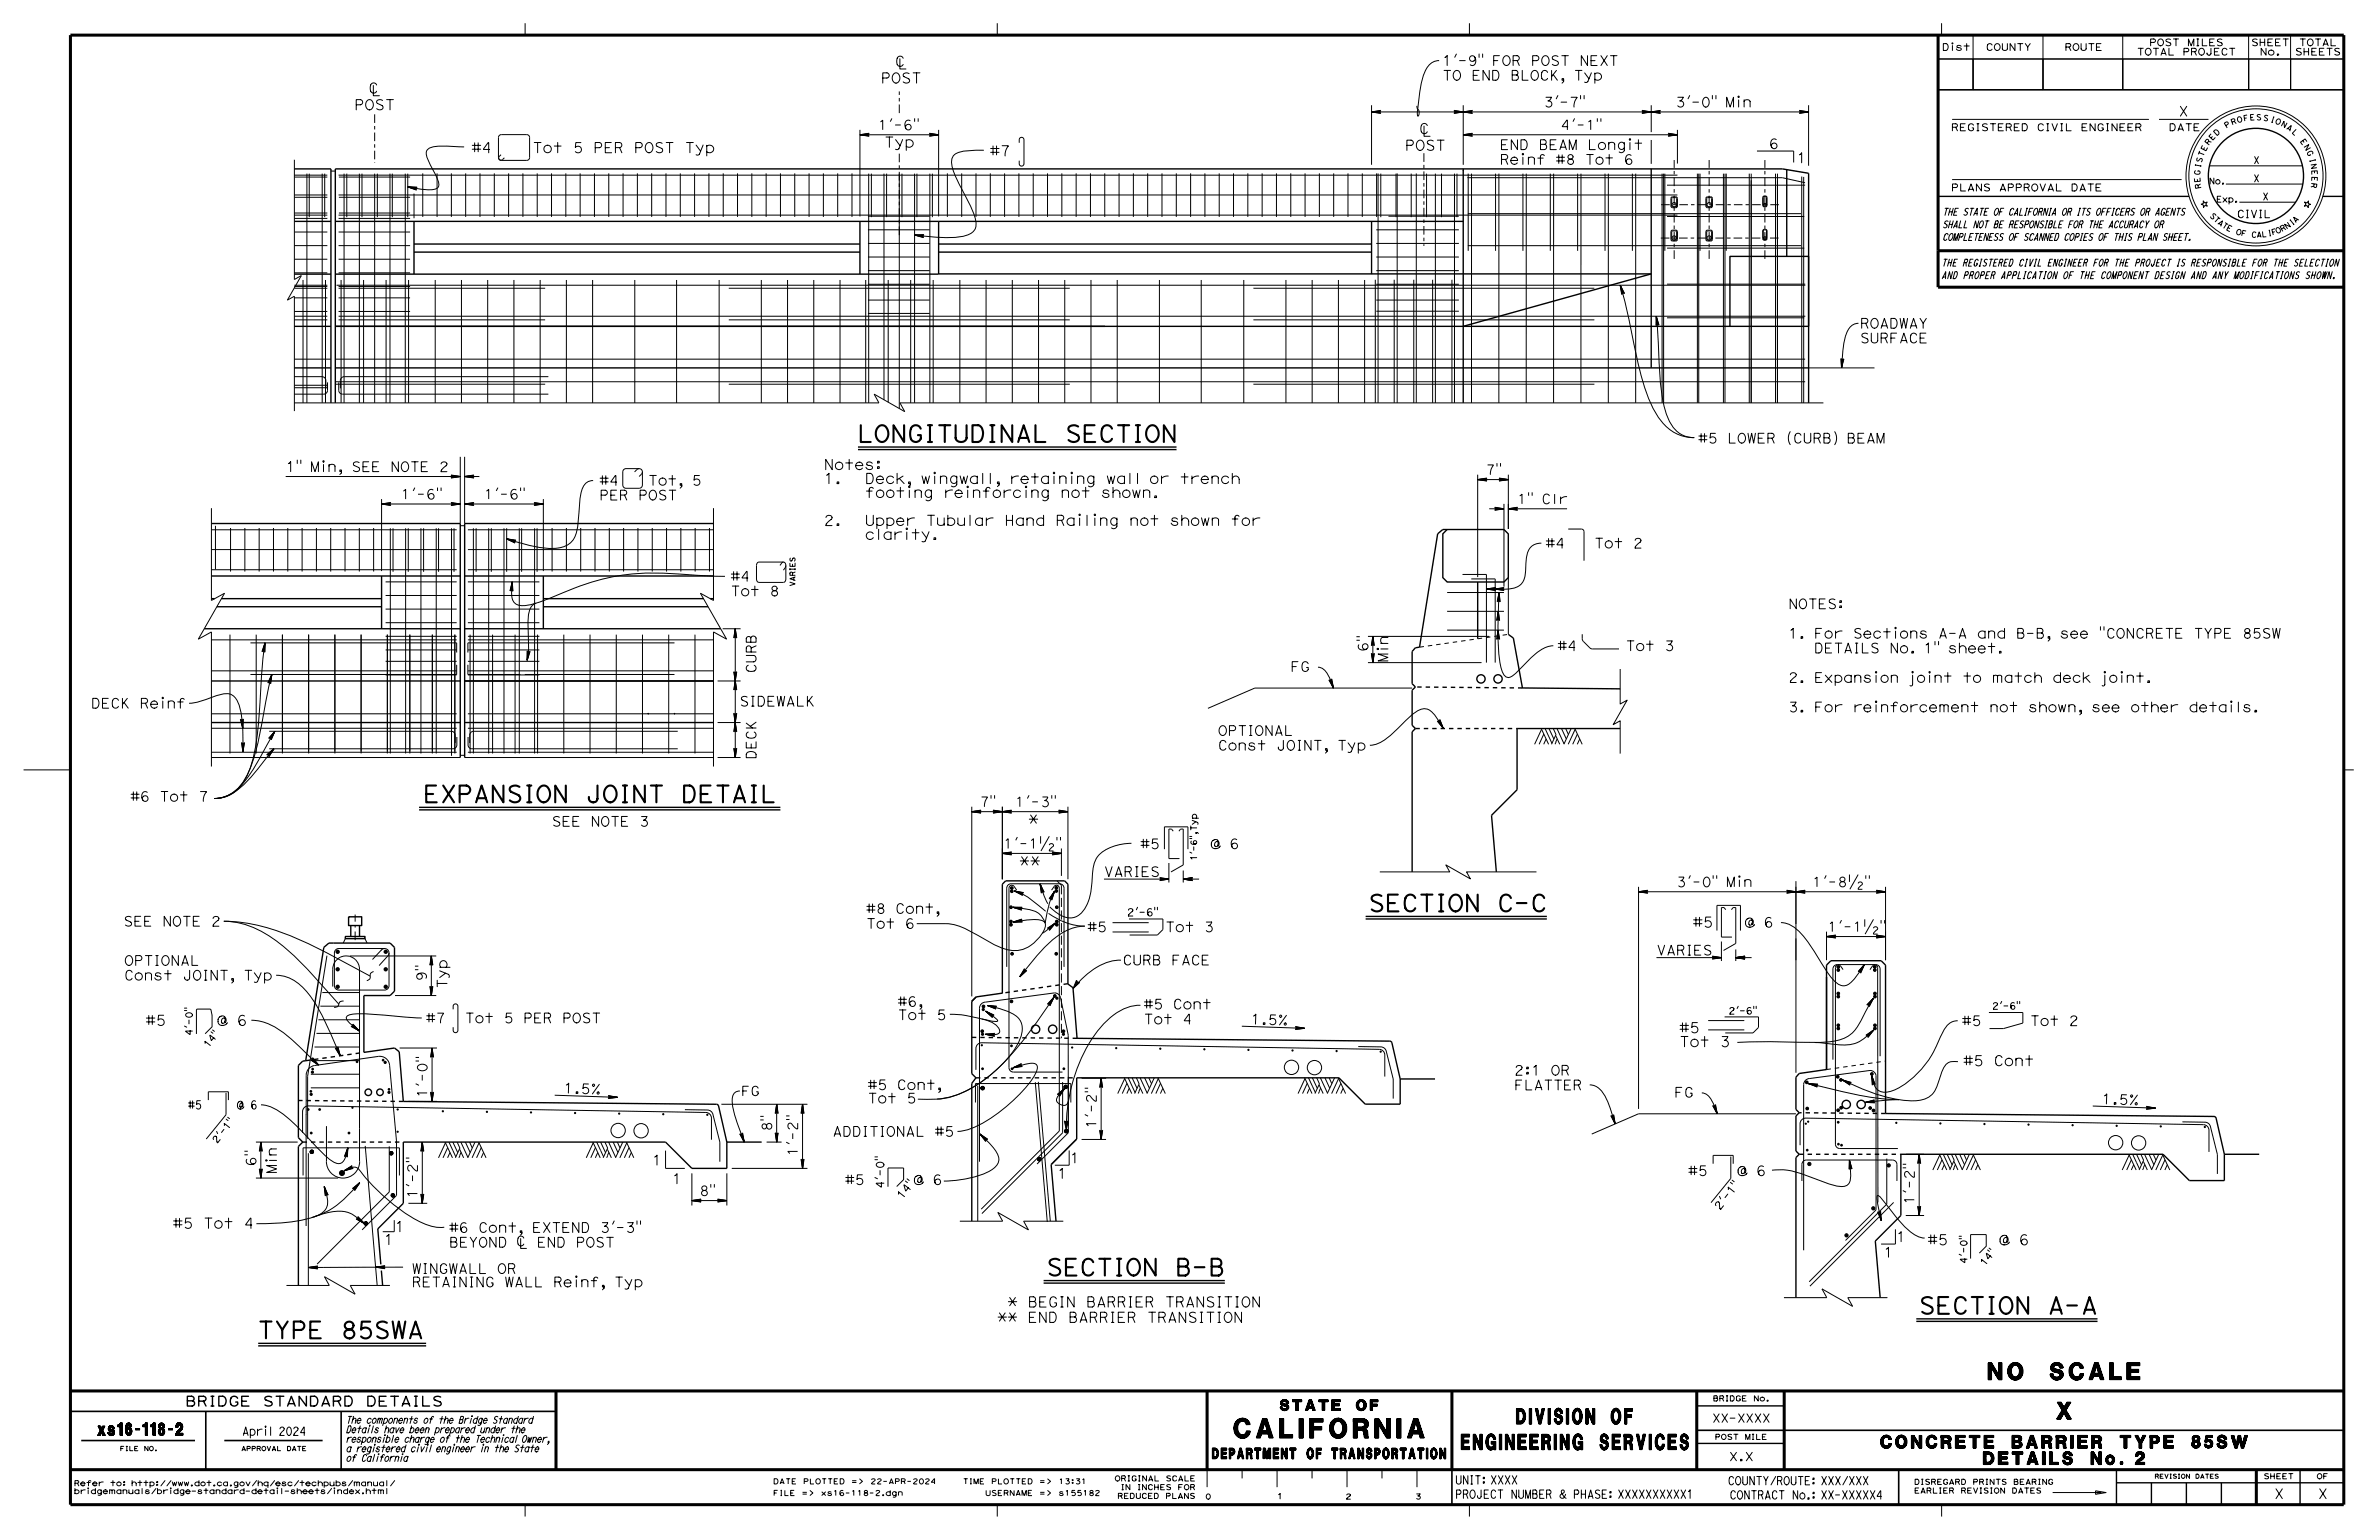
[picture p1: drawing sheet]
<svg xmlns="http://www.w3.org/2000/svg" width="432mm" height="279mm" viewBox="0 0 432 279" stroke-linecap="round" stroke-linejoin="round" font-family="sans-serif">
<defs><g id="words">
<text font-size="3.5" x="224" y="260.9">CALIFORNIA</text>
<g font-size="3">
<text x="155.6" y="80.2">LONGITUDINAL SECTION</text>
<text x="76.8" y="145.6">EXPANSION JOINT DETAIL</text>
<text x="248.4" y="165.4">SECTION C-C</text>
<text x="189.9" y="231.4">SECTION B-B</text>
<text x="348.3" y="238.4">SECTION A-A</text>
<text x="46.7" y="242.8">TYPE 85SWA</text>
<text x="360.9" y="250.3">NO SCALE</text>
<text x="373.3" y="257.5">X</text>
</g>
<g font-size="2.8">
<text x="265.2" y="263">ENGINEERING SERVICES</text>
<text x="275.2" y="258.3">DIVISION OF</text>
</g>
<g font-size="2.3">
<text x="341.3" y="262.7">CONCRETE BARRIER TYPE 85SW</text>
<text x="360" y="265.7">DETAILS No. 2</text>
</g>
<text font-size="2.2" x="17.8" y="260.4">xs16-118-2</text>
<g font-size="1.9">
<text x="159.9" y="15.1">POST</text>
<text x="64.3" y="19.9">POST</text>
<text x="85.6" y="27.7">#4</text>
<text x="93.8" y="27.7">Tot 5 PER POST Typ</text>
<text x="160.5" y="26.7">Typ</text>
<text x="179.7" y="28.3">#7</text>
<text x="255" y="27.3">POST</text>
<text x="149.5" y="87.7">1.</text>
<text x="149.5" y="85.2">Notes:</text>
<text x="157" y="87.7">Deck, wingwall, retaining wall or trench</text>
<text x="149.5" y="95.3">2.</text>
<text x="157" y="95.3">Upper Tubular Hand Railing not shown for</text>
<text x="157" y="90.3">footing reinforcing not shown.</text>
<text x="157" y="97.9">clarity.</text>
<text x="186.6" y="149.6">*</text>
<text x="185" y="157.2">**</text>
<text x="307.2" y="168.2">#5</text>
<text x="26.4" y="186">#5</text>
<text x="37" y="186">@ 6</text>
<text x="304.8" y="189.9">Tot 3</text>
<text x="304.8" y="187.4">#5</text>
<text x="356.3" y="193.4">#5 Cont</text>
<text x="31.4" y="222.9">#5 Tot 4</text>
<text x="69.7" y="225.8">1</text>
<text x="71.7" y="223.5">1</text>
<text x="349.9" y="225.8">#5</text>
<text x="360.4" y="225.8">@ 6</text>
<text x="181" y="239.9">** END BARRIER TRANSITION</text>
<text x="181.8" y="237.1">* BEGIN BARRIER TRANSITION</text>
<text x="232.3" y="255.9">STATE OF</text>
<text x="220" y="264.7">DEPARTMENT OF TRANSPORTATION</text>
</g>
<g font-size="1.8">
<text x="261.8" y="11.9">1'-9&quot; FOR POST NEXT</text>
<text x="261.8" y="14.6">TO END BLOCK, Typ</text>
<text x="159.3" y="23.6">1'-6&quot;</text>
<text x="280.2" y="19.4">3'-7&quot;</text>
<text x="283.2" y="23.6">4'-1&quot;</text>
<text x="304.1" y="19.4">3'-0&quot; Min</text>
<text x="395.4" y="21.1">X</text>
<text x="272.2" y="29.8">Reinf #8 Tot 6</text>
<text x="272.2" y="27.1">END BEAM Longit</text>
<text x="321.1" y="27">6</text>
<text x="326.1" y="29.5">1</text>
<text x="337.6" y="59.5">ROADWAY</text>
<text x="337.6" y="62.2">SURFACE</text>
<text x="308.2" y="80.4">#5 LOWER (CURB) BEAM</text>
<text x="51.9" y="85.6">1&quot; Min, SEE NOTE 2</text>
<text x="108.8" y="88">#4</text>
<text x="116.6" y="88">Tot, 5</text>
<text x="269.6" y="86.1">7&quot;</text>
<text x="72.7" y="90.5">1'-6&quot;</text>
<text x="87.8" y="90.5">1'-6&quot;</text>
<text x="108.8" y="90.7">PER POST</text>
<text x="275.4" y="91.4">1&quot; Clr</text>
<text x="280.5" y="99.4">#4</text>
<text x="288.5" y="99.4">Tot 2</text>
<text x="132.6" y="105.4">#4</text>
<text x="132.6" y="108.1">Tot 8</text>
<text x="324.6" y="110.4">NOTES:</text>
<text x="248.3" y="118.2" transform="rotate(-90 248.3 118.2)">6&quot;</text>
<text x="282.7" y="118.1">#4</text>
<text x="293.6" y="118.1">Tot 3</text>
<text x="324.6" y="115.8">1. For Sections A-A and B-B, see &quot;CONCRETE TYPE 85SW</text>
<text x="329.3" y="118.5">DETAILS No. 1&quot; sheet.</text>
<text x="137.2" y="122.1" transform="rotate(-90 137.2 122.1)">CURB</text>
<text x="234.2" y="121.8">FG</text>
<text x="251.9" y="120.2" transform="rotate(-90 251.9 120.2)">Min</text>
<text x="324.6" y="123.8">2. Expansion joint to match deck joint.</text>
<text x="16.5" y="128.5">DECK Reinf</text>
<text x="134.2" y="128.1">SIDEWALK</text>
<text x="324.6" y="129.2">3. For reinforcement not shown, see other details.</text>
<text x="137.2" y="137.8" transform="rotate(-90 137.2 137.8)">DECK</text>
<text x="221.1" y="136.1">Const JOINT, Typ</text>
<text x="221.1" y="133.4">OPTIONAL</text>
<text x="23.6" y="145.4">#6 Tot 7</text>
<text x="100.1" y="149.9">SEE NOTE 3</text>
<text x="177.8" y="146.4">7&quot;</text>
<text x="184.2" y="146.4">1'-3&quot;</text>
<text x="182.1" y="153.9">1'-1½&quot;</text>
<text x="207" y="154">#5</text>
<text x="219.6" y="154">@ 6</text>
<text x="200.4" y="159">VARIES</text>
<text x="304.3" y="160.9">3'-0&quot; Min</text>
<text x="328.9" y="160.9">1'-8½&quot;</text>
<text x="157.2" y="165.7">#8 Cont,</text>
<text x="22.4" y="168">SEE NOTE 2</text>
<text x="157.2" y="168.4">Tot 6</text>
<text x="197.4" y="169.1">#5</text>
<text x="209.7" y="169.1">Tot 3</text>
<text x="300.7" y="173.3">VARIES</text>
<text x="316.6" y="168.2">@ 6</text>
<text x="331.7" y="169">1'-1½&quot;</text>
<text x="22.5" y="177.8">Const JOINT, Typ</text>
<text x="22.5" y="175.2">OPTIONAL</text>
<text x="77.4" y="178" transform="rotate(-90 77.4 178)">9&quot;</text>
<text x="81.1" y="179.3" transform="rotate(-90 81.1 179.3)">Typ</text>
<text x="203.8" y="175.1">CURB FACE</text>
<text x="77.3" y="185.6">#7</text>
<text x="83" y="185.6">Tot 5 PER POST</text>
<text x="162.9" y="185">Tot 5</text>
<text x="162.9" y="182.6">#6,</text>
<text x="207.6" y="185.8">Tot 4</text>
<text x="207.6" y="183.1">#5 Cont</text>
<text x="227" y="185.8" transform="rotate(2 227 185.8)">1 . 5 %</text>
<text x="356.1" y="186.1">#5</text>
<text x="367" y="186.1">Tot 2</text>
<text x="157.5" y="197.7">#5 Cont,</text>
<text x="274.8" y="197.7">FLATTER</text>
<text x="274.8" y="195.1">2:1 OR</text>
<text x="77.5" y="199.2" transform="rotate(-90 77.5 199.2)">1'-0&quot;</text>
<text x="102.3" y="198.3" transform="rotate(2 102.3 198.3)">1 . 5 %</text>
<text x="157.5" y="200.1">Tot 5</text>
<text x="303.9" y="199.1">FG</text>
<text x="381.4" y="200.2" transform="rotate(2 381.4 200.2)">1 . 5 %</text>
<text x="140.1" y="205.3" transform="rotate(-90 140.1 205.3)">8&quot;</text>
<text x="144.8" y="209.8" transform="rotate(-90 144.8 209.8)">1'-2&quot;</text>
<text x="151.1" y="206.2">ADDITIONAL #5</text>
<text x="199" y="204.8" transform="rotate(-90 199 204.8)">1'-2&quot;</text>
<text x="46.4" y="211.6" transform="rotate(-90 46.4 211.6)">6&quot;</text>
<text x="50.2" y="213" transform="rotate(-90 50.2 213)">Min</text>
<text x="118.4" y="211.4">1</text>
<text x="122" y="214.8">1</text>
<text x="153.4" y="214.9">#5</text>
<text x="163.5" y="214.9">@ 6</text>
<text x="191.9" y="213.8">1</text>
<text x="194.2" y="211">1</text>
<text x="306.4" y="213.3">#5</text>
<text x="313.6" y="213.3">@ 6</text>
<text x="75.8" y="217.4" transform="rotate(-90 75.8 217.4)">1'-2&quot;</text>
<text x="126.9" y="216.9">8&quot;</text>
<text x="347.4" y="218.6" transform="rotate(-90 347.4 218.6)">1'-2&quot;</text>
<text x="81.5" y="223.6">#6 Cont, EXTEND 3'-3&quot;</text>
<text x="344.2" y="225.3">1</text>
<text x="74.7" y="233.5">RETAINING WALL Reinf, Typ</text>
<text x="74.7" y="231.1">WINGWALL OR</text>
<text x="341.9" y="228.1">1</text>
<text x="33.6" y="255.1">BRIDGE STANDARD DETAILS</text>
<text x="412.8" y="271.9">X</text>
<text x="420.7" y="271.9">X</text>
</g>
<text font-size="1.7" x="134.5" y="198.8">FG</text>
<g font-size="1.5">
<text x="34.1" y="201.2">#5</text>
<text x="41.3" y="201.2">@ 6</text>
<text x="44" y="260.4">April 2024</text>
<text x="310.7" y="258">XX-XXXX</text>
<text x="264.1" y="269.3">UNIT: XXXX</text>
<text x="313.6" y="269.4">COUNTY/ROUTE: XXX/XXX</text>
<text x="313.8" y="265">X.X</text>
<text x="264.1" y="271.8">PROJECT NUMBER &amp; PHASE: XXXXXXXXXX1</text>
<text x="313.9" y="272">CONTRACT No.: XX-XXXXX4</text>
</g>
<g font-size="1.4">
<text x="406" y="39.5">CIVIL</text>
<text x="160.4" y="215.6" transform="rotate(-90 160.4 215.6)">4'-0&quot;</text>
<text x="163.7" y="217.7" transform="rotate(-52 163.7 217.7)">1 4 &quot;</text>
<text x="312.1" y="219.6" transform="rotate(-52 312.1 219.6)">2 ' - 1 &quot;</text>
</g>
<g font-size="1.3">
<text x="354.1" y="23.7">REGISTERED CIVIL ENGINEER</text>
<text x="393.6" y="23.7">DATE</text>
<text x="409" y="29.7">X</text>
<text x="354.1" y="34.7">PLANS APPROVAL DATE</text>
<text x="409" y="33">X</text>
<text x="352.5" y="41.3">SHALL NOT BE RESPONSIBLE FOR THE ACCURACY OR</text>
<text x="352.5" y="39.1">THE STATE OF CALIFORNIA OR ITS OFFICERS OR AGENTS</text>
<text x="410.7" y="36.3">X</text>
<text x="352.5" y="43.6">COMPLETENESS OF SCANNED COPIES OF THIS PLAN SHEET.</text>
<text x="352.4" y="50.6">AND PROPER APPLICATION OF THE COMPONENT DESIGN AND ANY MODIFICATIONS SHOWN.</text>
<text x="352.4" y="48.3">THE REGISTERED CIVIL ENGINEER FOR THE PROJECT IS RESPONSIBLE FOR THE SELECTION</text>
<text x="204.5" y="166.2">2'-6&quot;</text>
<text x="62.8" y="263.4">a registered civil engineer in the State</text>
<text x="62.8" y="261.7">responsible charge of the Technical Owner,</text>
<text x="62.8" y="260">Details have been prepared under the</text>
<text x="62.8" y="258.2">The components of the Bridge Standard</text>
<text x="62.8" y="265.1">of California</text>
</g>
<g font-size="1.2">
<text x="352.5" y="9.2">Dist</text>
<text x="360.4" y="9.2">COUNTY</text>
<text x="374.7" y="9.2">ROUTE</text>
<text x="387.8" y="10">TOTAL PROJECT</text>
<text x="390.1" y="8.3">POST MILES</text>
<text x="408.6" y="8.3">SHEET</text>
<text x="410.2" y="10">No.</text>
<text x="416.5" y="10">SHEETS</text>
<text x="417.3" y="8.3">TOTAL</text>
<text x="313.7" y="184">2'-6&quot;</text>
<text x="361.6" y="183.1">2'-6&quot;</text>
<text x="34.9" y="187.9" transform="rotate(-90 34.9 187.9)">4'-0&quot;</text>
<text x="37.8" y="190.2" transform="rotate(-52 37.8 190.2)">1 4 &quot;</text>
<text x="39.4" y="207.5" transform="rotate(-52 39.4 207.5)">2 ' - 1 &quot;</text>
<text x="357" y="229.3" transform="rotate(-90 357 229.3)">4'-0&quot;</text>
<text x="360.2" y="229.7" transform="rotate(-52 360.2 229.7)">1 4 &quot;</text>
</g>
<g font-size="1.1">
<text x="400.9" y="33.4">No.</text>
<text x="402.3" y="36.7">Exp.</text>
<text x="217.2" y="156.1" transform="rotate(-90 217.2 156.1)">1'-6&quot;,Typ</text>
</g>
<g font-size="1">
<text x="404.1" y="23.3" transform="rotate(-31 404.1 23.3)">P</text>
<text x="405.1" y="22.7" transform="rotate(-20 405.1 22.7)">R</text>
<text x="406.1" y="22.3" transform="rotate(-15 406.1 22.3)">O</text>
<text x="407.3" y="22" transform="rotate(-10 407.3 22)">F</text>
<text x="408.4" y="21.8" transform="rotate(-4 408.4 21.8)">E</text>
<text x="409.5" y="21.8" transform="rotate(1 409.5 21.8)">S</text>
<text x="410.7" y="21.8" transform="rotate(12 410.7 21.8)">S</text>
<text x="412" y="22.1" transform="rotate(17 412 22.1)">I</text>
<text x="412.9" y="22.3" transform="rotate(22 412.9 22.3)">O</text>
<text x="413.9" y="22.8" transform="rotate(28 413.9 22.8)">N</text>
<text x="414.9" y="23.3" transform="rotate(33 414.9 23.3)">A</text>
<text x="399.6" y="29.6" transform="rotate(-74 399.6 29.6)">S</text>
<text x="399.9" y="28.5" transform="rotate(-69 399.9 28.5)">T</text>
<text x="400.3" y="27.5" transform="rotate(-63 400.3 27.5)">E</text>
<text x="400.9" y="26.4" transform="rotate(-53 400.9 26.4)">R</text>
<text x="401.5" y="25.5" transform="rotate(-47 401.5 25.5)">E</text>
<text x="402.3" y="24.7" transform="rotate(-42 402.3 24.7)">D</text>
<text x="415.9" y="24" transform="rotate(44 415.9 24)">L</text>
<text x="417.4" y="25.6" transform="rotate(55 417.4 25.6)">E</text>
<text x="418.1" y="26.6" transform="rotate(60 418.1 26.6)">N</text>
<text x="418.6" y="27.6" transform="rotate(65 418.6 27.6)">G</text>
<text x="419.2" y="28.9" transform="rotate(76 419.2 28.9)">I</text>
<text x="419.4" y="29.8" transform="rotate(81 419.4 29.8)">N</text>
<text x="399.3" y="31.8" transform="rotate(-85 399.3 31.8)">G</text>
<text x="399.4" y="33.1" transform="rotate(-96 399.4 33.1)">E</text>
<text x="399.4" y="30.5" transform="rotate(-79 399.4 30.5)">I</text>
<text x="399.6" y="34.2" transform="rotate(-101 399.6 34.2)">R</text>
<text x="419.5" y="33.1" transform="rotate(98 419.5 33.1)">R</text>
<text x="419.6" y="30.9" transform="rotate(87 419.6 30.9)">E</text>
<text x="419.6" y="32" transform="rotate(92 419.6 32)">E</text>
<text x="401" y="39.2" transform="rotate(46 401 39.2)">S</text>
<text x="401.7" y="39.9" transform="rotate(41 401.7 39.9)">T</text>
<text x="402.4" y="40.6" transform="rotate(37 402.4 40.6)">A</text>
<text x="403.2" y="41.1" transform="rotate(32 403.2 41.1)">T</text>
<text x="404" y="41.7" transform="rotate(27 404 41.7)">E</text>
<text x="415" y="41.6" transform="rotate(-34 415 41.6)">N</text>
<text x="416" y="40.9" transform="rotate(-38 416 40.9)">I</text>
<text x="416.6" y="40.5" transform="rotate(-43 416.6 40.5)">A</text>
<text x="405.7" y="42.4" transform="rotate(18 405.7 42.4)">O</text>
<text x="406.7" y="42.7" transform="rotate(13 406.7 42.7)">F</text>
<text x="408.6" y="43" transform="rotate(4 408.6 43)">C</text>
<text x="409.6" y="43.1" transform="rotate(-1 409.6 43.1)">A</text>
<text x="410.5" y="43" transform="rotate(-6 410.5 43)">L</text>
<text x="411.7" y="42.9" transform="rotate(-10 411.7 42.9)">I</text>
<text x="412.4" y="42.7" transform="rotate(-15 412.4 42.7)">F</text>
<text x="413.3" y="42.4" transform="rotate(-24 413.3 42.4)">O</text>
<text x="414.2" y="42.1" transform="rotate(-29 414.2 42.1)">R</text>
<text x="310.9" y="254.2">BRIDGE No.</text>
<text x="311.2" y="261.2">POST MILE</text>
<text x="13.4" y="269.6">Refer to: http://www.dot.ca.gov/hq/esc/techpubs/manual/</text>
<text x="140.3" y="269.2">DATE PLOTTED =&gt;</text>
<text x="158" y="269.2">22-APR-2024</text>
<text x="174.7" y="269.2">TIME PLOTTED =&gt;</text>
<text x="192.1" y="269.2">13:31</text>
<text x="202.3" y="268.7">ORIGINAL SCALE</text>
<text x="347.4" y="269.3">DISREGARD PRINTS BEARING</text>
<text x="410.8" y="268.3">SHEET</text>
<text x="420.5" y="268.3">OF</text>
<text x="13.4" y="271">bridgemanuals/bridge-standard-detail-sheets/index.html</text>
<text x="140.3" y="271.3">FILE =&gt;</text>
<text x="149" y="271.3">xs16-118-2.dgn</text>
<text x="178.8" y="271.3">USERNAME =&gt;</text>
<text x="192.1" y="271.3">s155182</text>
<text x="202.8" y="271.9">REDUCED PLANS</text>
<text x="203.4" y="270.3">IN INCHES FOR</text>
<text x="218.8" y="272">0</text>
<text x="231.8" y="271.9">1</text>
<text x="244.2" y="272">2</text>
<text x="256.9" y="272">3</text>
<text x="347.4" y="270.9">EARLIER REVISION DATES</text>
</g>
<text font-size=".9" x="144.3" y="106.4" transform="rotate(-90 144.3 106.4)">VARIES</text>
<g font-size=".8">
<text x="21.8" y="263.2">FILE NO.</text>
<text x="43.8" y="263.2">APPROVAL DATE</text>
<text x="391.1" y="268.2">REVISION DATES</text>
</g>
</g></defs>
<g fill="none" stroke="#000" stroke-width=".18">
<path d="M95.3 4.2v2.2M181 4.2v2.2M248.9 19.1v10.8M261.2 11a2.83 2.83 0 0 0-2.5 1.9 30.3 30.3 0 0 0-1.4 7.8l.1 .4a1.1 1.1 0 0 0-.2-1.5v-.4M265.6 19.1v10.8M266.7 4.2v2.2M299.7 19.1v4.9M328.3 19.1v11M351.8 10.7h6.3v5.6h-6.3zM351.8 10.7h73.6M352.4 4.2v2.2M358.1 10.7h12.7v5.6h-12.7z"/>
<path d="M358.1 6.4v9.9M370.8 6.4v9.9M370.8 10.7h14.5v5.6h-14.5zM385.3 10.7h22.8v5.6h-22.8zM385.3 6.4v9.9M408.1 6.4v9.9M408.1 10.7h7.7v5.6h-7.7zM415.8 6.4v9.9M415.8 10.7h9.6v5.6h-9.6zM53.4 29v21.7l1.3-.7-2.5 4.5 1.2-.8v20.9M74 33.9l1.5 .3M74 33.9l1.6 .5"/>
<path d="M74 33.9l1.6 .2M74 33.9l1.7 .1M74 33.9l1.5 .4M74 33.9l1.7 .1-.1 .1M74 33.9l1.6 .6-.1-.2M74 33.9l1.5 .2M75.1 35.1v4.5M75.5 34.2v.1M75.6 34.1l-.1 .1M84.2 26.7l-2.7-.2a9.4 9.4 0 0 0-3.4 .3 1.28 1.28 0 0 0-.5 2l.8 1.6a9.8 9.8 0 0 1 1.3 3l-.1 .5a2.53 2.53 0 0 1-2.3 .5l-3.3-.5M90.5 24.7l.5-.3 4.9 .1 .2 .4v3.9l-.5 .3-4.9-.1-.2-.4zM90.9 28.1l-.2 .2a.41 .41 0 0 0-.1 .6 .41 .41 0 0 0 .6 0l.3-.3"/>
<path d="M156.1 24.5l1.7 .2-.1-.1M156.1 24.5l1.6 .2M156.1 23.6v15.7M156.1 24.5h14.3M156.1 24.5h1.5M156.1 24.5l1.6 .1M157.6 24.4l-1.5 .1M157.7 24.3l-1.6 .2M157.7 24.3l.1-.1-1.7 .3M157.7 24.3v.3M157.7 24.2l-1.6 .3M168.7 24.2l1.7 .3"/>
<path d="M168.8 24.3v.3M168.8 24.3l-.1-.1 1.7 .3M168.8 24.3l1.6 .2M168.8 24.4l1.6 .1M170.4 24.5h-1.6M170.4 24.5l-1.6 .1M170.4 23.6v15.7M170.4 24.5l-1.7 .2M170.4 24.5l-1.7 .2 .1-.1M178.6 27.3h-3a4.5 4.5 0 0 0-2.3 .7l-.5 .6a5.8 5.8 0 0 0 .9 4l1.2 2.4a17.7 17.7 0 0 1 2.3 5.6 2.15 2.15 0 0 1-2 2.2 28.5 28.5 0 0 1-9.2-.2M185 25.9v-.6a.43 .43 0 0 1 .4-.4 .43 .43 0 0 1 .5 .4v4.4a.43 .43 0 0 1-.5 .4 .43 .43 0 0 1-.4-.4v-.5M248.9 20.3l1.7 .3-.1-.2"/>
<path d="M248.9 20.3l1.7 .2M248.9 20.3h79.4M248.9 20.3l1.6 .1M250.5 20.2l-1.6 .1M250.5 20.2l.1-.2-1.7 .3M250.5 20.2v.2M250.6 20.1l-1.7 .2M264 20.1l3.2 .4M264 20.2v.2M264 20.2l3.2 .2M264 20.2l-.1-.2 3.4 .6-.1-.2M264 20.2l3.1 .2"/>
<path d="M265.6 24.5h38.9M265.6 24.5h1.5M265.6 24.5l1.6 .1M265.6 24.5l1.7 .2-.1-.1M265.6 20.3l-1.6 .2M265.6 20.3l-1.6 .1M265.6 24.5l1.6 .2M267.1 24.4l-1.5 .1M267.1 20.2l-3.1 .2M267.2 24.3l-1.6 .2M267.2 24.3l.1-.1-1.7 .3M267.2 20.2l.1-.2-3.4 .6 .1-.2"/>
<path d="M267.2 20.2l-1.6 .1M267.2 24.3v.3M267.2 20.2v.2M267.2 24.2l-1.6 .3M267.2 20.1l-1.6 .2M298.1 20.1l3.2 .4M298.1 20.2l-.1-.2 3.4 .6-.1-.2M298.1 20.2l3.2 .2M298.1 20.2v.2M298.2 20.2l3.1 .2M299.7 25.4v4.3M299.7 20.3l-1.6 .1"/>
<path d="M299.7 20.3l-1.6 .2M301.3 20.2l-3.1 .2M301.3 20.2l.1-.2-3.4 .6 .1-.2M301.3 20.2l-1.6 .1M301.3 20.2v.2M301.3 20.1l-1.6 .2M302.8 24.2l1.7 .3M302.9 24.3v.3M302.9 24.3l-.1-.1 1.7 .3M302.9 24.3l1.6 .2M302.9 24.4l1.6 .1M304.5 24.5h-1.6"/>
<path d="M304.5 24.5l-1.6 .1M304.5 23.6v6.1M304.5 24.5l-1.7 .2M304.5 24.5l-1.7 .2 .1-.1M318.9 27.4h6.7v2.1M326.6 20.1l1.7 .2M326.7 20.2l-.1-.2 1.7 .3M326.7 20.2l.1 .1-.2 .3 1.7-.3M326.7 20.2l1.6 .1M328.3 20.3l-1.6 .1M328.3 20.3l-1.7 .2M354.3 32.6h41.7"/>
<path d="M354.3 21.7h35.7M391.9 21.7h9M399.9 36.4l.3 .4 .4-.1-.2 .3 .2 .4-.4-.1-.3 .4v-.5l-.4-.1 .4-.2zM401 30.1h16.9M404 33.4h14M406.5 36.7h10.2M418.3 36.7l.4 .1 .3-.3v.4l.4 .2-.4 .1v.5l-.3-.4-.4 .1 .2-.4zM166 42.6l1.6 .5v-.1M166 42.6l1.5 .3M166 42.6l1.6 .4M166 42.6h1.7l-.1 .1M166 42.6l1.5 .2"/>
<path d="M166 42.6l1.6 .1M167.5 42.8l.1 .2M167.6 42.7l-.1 .1M167.6 42.6h-1.6M294.1 51.7l.2 1.7 .1-.1M294.1 51.7l.5 1.5M294.1 51.7l.6 1.5M294.1 51.7a202.6 202.6 0 0 1 3.3 14.7 27 27 0 0 0 3.9 9.8 7.5 7.5 0 0 0 6.2 3.2 4.8 4.8 0 0 1-4.6-3.2 26.3 26.3 0 0 1-1.7-9.2l-.3-6.7-.3-2.9M294.1 51.7l.7 1.5M294.1 51.7l.4 1.5M294.1 51.7l.3 1.6M294.1 51.7l.8 1.5h-.2"/>
<path d="M294.1 51.7l.3 1.7M294.6 53.2h.1M294.6 53.2l-.2 .1M300.6 57.4v1.7l.2-.2M300.6 57.4l.2 1.5M300.6 57.4l.5 1.6M300.6 57.4l.1 1.6M300.6 57.4l.5 1.6-.1-.1M300.6 57.4l.3 1.5M300.6 57.4v1.6M300.6 57.4l.4 1.5M300.8 58.9h.2"/>
<path d="M337.3 58.7a2.47 2.47 0 0 0-2.2 2l-.5 2-.4 4M334.2 65.1v1.6M334.3 65.2l-.1 1.5M334.3 65.2l-.2-.1 .1 1.6M334.3 65.2l.1 .1M334.4 65.3l-.2 1.4M334.5 65.2l-.3 1.5M334.5 65.2l-.1 .1M334.5 65.2l.2-.1-.5 1.6M334.6 65.1l-.4 1.6M51.9 86.5h31.6M69.3 91.4h14.2"/>
<path d="M69.3 90.6v13M69.3 91.4l1.5 .1M69.3 91.4l1.5 .2M69.3 91.4l1.6 .3-.1-.1M69.3 91.4l1.6 .3M70.8 91.4h-1.5M70.8 91.3l-1.5 .1M70.8 91.3l.1-.1-1.6 .2M70.8 91.3v.3M70.9 91.2l-1.6 .2M81.9 86.2l1.6 .3M81.9 91.2l1.6 .2"/>
<path d="M82 91.3v.3M82 91.3l-.1-.1 1.6 .2M82 91.3l1.5 .1M82 86.4l1.5 .1M82 91.4h1.5M83.5 86.5h-1.5M83.5 91.4l-1.5 .1M83.5 86.5l-1.5 .1M83.5 91.4l-1.5 .2M83.5 86.5l-1.6 .2 .1-.1M83.5 86.5l-1.5-.2v.3M83.5 86.5l-1.6 .2"/>
<path d="M83.5 82.9v12.1M83.5 91.4l-1.6 .3M83.5 91.4l-1.6 .3 .1-.1M84.3 91.4h14.3M84.3 86.5h1.6M84.3 86.5l1.7 .2-.1-.1M84.3 86.5l1.6 .1M84.3 82.9v12.1M84.3 91.4l1.6 .1M84.3 91.4l1.6 .2M84.3 91.4l1.7 .3-.1-.1M84.3 86.5l1.7 .2"/>
<path d="M84.3 91.4l1.7 .3M84.3 86.5h2.7M85.9 86.4l-1.6 .1M85.9 91.4h-1.6M85.9 86.3l.1-.1-1.7 .3M85.9 86.3l-1.6 .2M85.9 91.3l-1.6 .1M85.9 91.3l.1-.1-1.7 .2M85.9 86.3v.3M85.9 91.3v.3M86 86.2l-1.7 .3M86 91.2l-1.7 .2"/>
<path d="M92 97.8l1.5 .7-.1-.1M92 97.8l1.5 .3M92 97.8l1.5 .4M92 97.8l1.5 .7M92 97.8l1.4 .4M92 97.8l1.6 .3M92 97.8l1.4 .5M92 97.8l1.4 .6M92 97.8l1.6 .2-.1 .1M93.4 98.2v.2M93.5 98.1l-.1 .1M97 91.2l1.6 .2"/>
<path d="M97 91.3v.3M97 91.3l-.1-.1 1.7 .2M97 91.3l1.6 .1M97.1 91.4h1.5M98.6 91.4l-1.5 .1M98.6 91.4l-1.6 .2M98.6 90.6v13M98.6 91.4l-1.6 .3M98.6 91.4l-1.7 .3 .1-.1M107.7 87.2a2.23 2.23 0 0 0-2.2 2l-.3 2.1-.2 2.3a10.1 10.1 0 0 1-.8 4.1 4.2 4.2 0 0 1-4.2 1.8 29.2 29.2 0 0 1-8-1.7M115.2 85.6l.4-.4a.59 .59 0 0 1 .8 0 .59 .59 0 0 1 0 .8l-.4 .4M116 85h-2.4a.59 .59 0 0 0-.6 .6v2.4"/>
<path d="M116.6 85.6v2.4a.59 .59 0 0 1-.6 .6h-2.4M270.3 92.3h2.7M271.3 92.1l1.7 .2M271.4 92.2v.2M271.4 92.2l-.1-.2 1.7 .3M271.4 92.2l1.6 .1M273 92.3l-1.6 .1M273 91.4v15M273 92.3l-1.7 .2M273 92.3l-1.7 .3 .1-.2M273.8 92.3l1.6 .3v-.2M273.8 92.3l1.6 .2"/>
<path d="M273.8 91.4v4.6M273.8 92.3h10.6M273.8 92.3l1.5 .1M273.8 92.3l1.6 .1M275.3 92.2l-1.5 .1M275.4 92.2v.2M275.4 92.2l-1.6 .1M275.4 92.2v-.2l-1.6 .3M275.4 92.1l-1.6 .2M284.6 96h2.4l.4 .2 .1 5.5M47.8 118.1l.2 .1M47.8 118.1l-.1 .1"/>
<path d="M48.1 116.6l-.1 1.6M48.1 116.6l-.5 1.6M48.1 116.6l-.3 1.5M48.1 116.6l-.6 5.2a110 110 0 0 1-1.4 15.3 12 12 0 0 1-3.4 6.5l-1.1 .7-1.3 .4-1.4 .2M48.1 116.6l-.1 1.7M48.1 116.6l-.4 1.6M48.1 116.6v1.7l-.1-.1M48.1 116.6l-.6 1.6h.2M48.1 116.6l-.2 1.6M92.8 107.1l.2 .1M92.8 107.1h-.1M93 105.6l-.4 1.6 .1-.1"/>
<path d="M93 105.6v1.6M93 105.6l-.2 1.5M93 105.6l-.3 1.5M93 105.6l.1 1.7-.1-.1M93 105.6l-.1 1.5M93 105.6l-.4 1.6M95.7 118.1v1.7M95.8 118.2l-.1-.1v1.7M95.8 118.2l-.1 1.6M95.8 118.2l.1 .1M95.9 118.3l-.2 1.5M95.9 118.3l.3-.1-.5 1.6"/>
<path d="M96 118.3l-.3 1.5M96.1 118.2l-.4 1.6M97.3 109.4a2.55 2.55 0 0 0-1.4 2.7v3.3a15.1 15.1 0 0 1-.2 4.4M131.2 114.1h3.2M131.6 104.6l-3.2-.1a76.6 76.6 0 0 0-15.1-.2 51.5 51.5 0 0 0-13.9 4.4 12.5 12.5 0 0 1-5 1.2 2.2 2.2 0 0 1-1.5-2.7l.1-1.6M133.3 115.7h.3M133.5 114.1v23.3M133.5 114.1l.2 1.6h-.1M133.5 114.1l-.2 1.6M133.5 114.1l-.1 1.5M133.5 114.1l.2 1.6M133.5 114.1v1.5"/>
<path d="M133.5 114.1l.1 1.6M133.5 114.1l-.3 1.6h.1M133.5 114.1l-.3 1.6M141.6 102.6l.5-.6a.59 .59 0 0 1 .5 .4 .59 .59 0 0 1-.1 .6l-.3 .4M142.2 102l-4.7 .1-.2 .5v2.5M142.6 102.6v2.5l-.2 .5-4.7 .1M248.3 115.5h22M249 118.6l.2 1.6M249 118.6l-.1-.1 .3 1.7M249 118.6h.3M249.1 118.7l.1 1.5M249.2 115.5l-.3 1.6 .1-.1"/>
<path d="M249.2 115.5l.1 1.5M249.2 115.5l-.2 1.6M249.2 115.5l.2 1.6M249.2 115.5l-.1 1.5M249.2 115.5l-.2 1.5M249.2 115.5l.3 1.6-.2-.1M249.2 115.5v4.7M249.2 115.5v1.5M249.2 118.7v1.5M249.3 118.6l.2-.1-.3 1.7M249.3 117h-.3M249.3 118.6l-.1 1.6"/>
<path d="M249.4 118.6l-.2 1.6M271.9 112.4l.2 .1M271.9 112.4l-.1 .1M272 110.9l-.3 1.6M272 110.9l-.1 1.5M272 110.9v1.6M272 110.9l-.4 1.7 .2-.1M272 110.9l.1 1.6M272 110.9l.2 1.7-.1-.1M272 110.9l-.2 1.6M272 110.9l-.2 1.5M272 109l-.1 .1"/>
<path d="M272 109l.2 .1M272.1 107.5l-.1 1.5M272.1 107.5l-.4 1.7 .2-.1M272.1 107.5a79.6 79.6 0 0 0 .1 12.5 3.6 3.6 0 0 0 1.3 2.9 3 3 0 0 0 2.4-1.5l.7-.8a12.5 12.5 0 0 1 4.4-3.3l.9-.1M272.1 107.5l.1 1.7M272.1 107.5v1.6M272.1 107.5l-.2 1.6M272.1 107.5l.2 1.7-.1-.1M272.1 107.5l.1 1.6M272.1 107.5l-.3 1.6M287.2 115.1l.1 1.1 1.6 1.5h5M4.3 139.7h8.5"/>
<path d="M34.3 127.6a20.3 20.3 0 0 0 5.3-1.5 2.64 2.64 0 0 1 3.3 .7 13.2 13.2 0 0 1 1.2 6.3v3.3M43.7 130.5l.4 1.6M43.8 130.6l-.2-.1 .5 1.6M43.8 130.6l.3 1.5M43.8 130.6h.1M43.9 134.8l.2 1.6M43.9 130.6l.3-.2-.1 1.7M43.9 130.6l.2 1.5M44 134.8l.1 1.6M44 134.8l-.2-.1 .3 1.7M44 134.8l.1 .1M44 130.6l.1 1.5"/>
<path d="M44 134.9l.1 1.5M44 130.5l.1 1.6M44.1 134.9v1.5M44.1 130.5v1.6M44.2 134.9l-.1 1.5M44.2 134.8l-.1 1.6M44.2 134.8l-.1 .1M44.2 134.8l.2-.1-.3 1.7M44.3 134.8l-.2 1.6M48.6 137h.1M48.9 123.8l-.1 .1M48.9 123.8l.1 .1"/>
<path d="M48.9 133.9h.2M49.3 122.4l-.3 1.5M49.3 122.4l-.7 3a94 94 0 0 1-3 13.5 9.7 9.7 0 0 1-4.1 5.4l-1.2 .4-1.4 .2M49.3 122.4l-.2 1.6M49.3 122.4l-.5 1.4M49.3 122.4l-.5 1.5M49.3 122.4l-.2 1.7-.1-.2M49.3 122.4l-.6 1.5M49.3 122.4l-.7 1.5h.2M49.3 122.4l-.4 1.4M49.7 135.9l-.9 1.2M49.7 135.9l-1.3 1 .2 .1"/>
<path d="M49.7 135.9l-1 1.1M49.7 135.9a48.6 48.6 0 0 1-6.6 7.4 7 7 0 0 1-4.2 1.6M49.7 135.9l-.9 1.3M49.7 135.9l-1.1 1.1M49.7 135.9l-.9 1.4-.1-.3M49.7 135.9l-1.2 1.1M49.9 132.7l-1.1 1.2M49.9 132.7l-1.1 1.2h.1M49.9 132.7l-.7 1.4M49.9 132.7l-.8 1.3M49.9 132.7l-.8 1.2M49.9 132.7l-.6 1a48.4 48.4 0 0 1-5.5 8.8 6.9 6.9 0 0 1-4.9 2.4"/>
<path d="M49.9 132.7l-.7 1.5M49.9 132.7l-.9 1.2M49.9 132.7l-.7 1.5-.1-.3M49.9 132.7l-1 1.2M130.2 137.4h4.2M130.2 131.1h4.2M130.2 123.5h4.2M133.2 135.8l.3 1.6M133.2 129.5l.3 1.6M133.2 121.9l.3 1.6M133.3 135.8h.3M133.3 129.5h.3"/>
<path d="M133.3 135.8h-.1l.3 1.6M133.3 135.8l.2 1.6M133.3 129.5l-.1-.1 .5 3.4-.1-.1M133.3 132.7h.3M133.3 129.5l.2 1.6M133.3 122l-.1-.1 .5 3.3-.1-.1M133.3 122l.3 3.1M133.3 125.1h.3M133.4 135.9l.1 1.5M133.4 129.5l.1 3.1M133.4 122l.1 3M133.5 131.1l-.2 1.6"/>
<path d="M133.5 131.1l.2 1.6M133.5 123.5l-.2 1.6M133.5 123.5l.2 1.6M133.5 131.1l.1 1.6M133.5 131.1l-.3 1.6M133.5 123.5l-.3 1.6M133.5 135.9v1.5M133.5 129.5l-.1 3.1M133.5 122l-.1 3M133.6 135.8l-.1 1.6M133.6 129.5l-.1 1.6M133.6 122l-.1 1.5"/>
<path d="M133.6 135.8h.1l-.2 1.6M133.6 129.5l.1-.1-.5 3.4 .1-.1M133.6 122l.1-.1-.5 3.3 .1-.1M133.6 122h-.3M133.7 135.8l-.2 1.6M133.7 129.5l-.2 1.6M133.7 121.9l-.2 1.6M239.2 121a3.2 3.2 0 0 1 2.4 2.6l.4 1.2M241.3 123.4l.7 1.4M241.4 123.4h.1M241.4 123.4l.6 1.4M241.4 123.4h-.2l.8 1.4"/>
<path d="M241.5 123.4l.5 1.4M241.6 123.4l.4 1.4M241.6 123.3l.4 1.5M241.6 123.3l-.1 .1M241.6 123.3l.1-.1 .3 1.6M241.7 123.2l.3 1.6M248.3 120.2h20.6M261 130.8l1 1.3M261.1 130.8l.9 1.3M261.2 130.8h-.3l1.1 1.3M261.2 130.8l.8 1.3M261.2 130.8l.2-.3 .6 1.6"/>
<path d="M261.3 130.7l.7 1.4M261.3 130.6l.7 1.5M262 132.1l-1.1-1.6a3.8 3.8 0 0 0-2.3-1.9 4.7 4.7 0 0 0-2.9 1.6l-1.7 1.6a12.5 12.5 0 0 1-4.4 3.3l-1 .1M294.1 121.4v6.3l1.2-.7-2.5 4.5 1.3-.7v5.9M425.4 139.7h1.8M176.4 147.3l1.7 .2-.1-.1M176.4 147.3l1.6 .2M176.4 147.3h17.4M176.4 146.4v34.4M176.4 147.3h1.5M176.4 147.3l1.7-.3-.2 .3 .1 .1M176.4 147.3l1.6 .1"/>
<path d="M177.9 147.2l-1.5 .1M178 147.1l-1.6 .2M178 147l-1.6 .3M180.3 147l3.3 .5M180.3 147.1l3.2 .3M180.3 147.1v.3M180.3 147.1v-.1l1.6 .3M180.4 147.2l3.1 .1M181.9 154.8h10.8M181.9 147.3h-1.5M181.9 154.8l1.7 .2M181.9 146.4v13.1"/>
<path d="M181.9 147.3l1.7 .2-.1-.1M181.9 154.8l1.6 .1M181.9 154.8l1.6 .2M181.9 154.8l1.7 .3-.1-.1M181.9 147.3l-1.6 .2M181.9 147.3l-1.6 .1M183.5 147.2l-1.6 .1M183.5 154.8h-1.6M183.5 147.1v.3M183.5 154.7v.3M183.5 147.1l-1.6 .2M183.5 147.1l.1-.1-3.3 .5v-.1"/>
<path d="M183.5 154.7l-1.6 .1M183.5 154.7l.1-.1-1.7 .2M183.6 147l-1.7 .3M183.6 154.6l-1.7 .2M191 154.6l1.7 .2M191.1 154.7v.3M191.1 154.7l1.6 .1M191.1 154.7l-.1-.1 1.7 .2M191.1 154.8h1.6M192.2 147l1.6 .3M192.2 147.1v.3M192.2 147.1l1.6 .2"/>
<path d="M192.2 147.1v-.1l1.6 .3M192.3 147.2l1.5 .1M192.7 154.8l-1.6 .1M192.7 153.9v5M192.7 154.8l-1.7 .2M192.7 154.8l-1.6 .2M192.7 154.8l-1.7 .3 .1-.1M193.8 147.3h-1.5M193.8 146.4v13.1M193.8 147.3l-1.6 .2M193.8 147.3l-1.6 .1M193.8 147.3l-1.6 .2v-.1"/>
<path d="M200.4 159.5h11.8M205.4 153a8.3 8.3 0 0 0-6.1 2.4 8.1 8.1 0 0 0-1.1 4.5 8.2 8.2 0 0 1-2.2 6 2.9 2.9 0 0 1-3.5 .1l-2-1.5M210.5 159.2l1.7 .3M210.5 159.3l1.7 .2M210.6 159.4l1.6 .1M210.6 159.6l1.6-.1-1.7 .3zM211.3 154.1v-4.1h4.3v4.1M212.2 156.6v3.5M212.2 159.5l-1.7 .2M212.2 159.5l-1.6 .1M212.9 150.8l-.3-.4h-.4v5.4h1.9M214 150.8l.3-.4h.5v6.5l-2.3 1.3"/>
<path d="M214.8 159.5l1.6 .2M214.8 159.5l1.6 .3-.1-.2M214.8 159.5h2.8M214.8 157.9v2.2M214.8 159.5l1.5 .1M216.3 159.4l-1.5 .1M216.3 159.4l.1-.2-1.6 .3M216.3 159.4v.2M216.4 159.3l-1.6 .2M250.4 158.2h12.7l-.7-1.3 4.5 2.6-.7-1.3h12.7M326 159.9v34.7M50.1 176.9a7.5 7.5 0 0 1 5.8 3.3 47.9 47.9 0 0 1 5.3 10.1l.6 1.3"/>
<path d="M63.5 173.4h15.7M67.2 177.1l-1.5-.8a105.1 105.1 0 0 0-15.3-7.4 30 30 0 0 0-9.8-1.8 17.8 17.8 0 0 1 11.5 5.2 113.7 113.7 0 0 1 9.4 9.9M67.8 176.3a.88 .88 0 0 0-.6 1.2l-.6 .4M78.1 179l.2 1.6M78.2 179l.1 1.6M78.2 179l-.2-.1 .3 1.7M78.2 179.1l.1 1.5M78.3 173.4l.2 1.7M78.3 173.4l-.1 1.6M78.3 173.4l.3 1.7-.2-.1M78.3 173.4v7.2M78.3 173.4l.1 1.6"/>
<path d="M78.3 173.4l-.3 1.7 .2-.1M78.3 173.4l-.2 1.7M78.4 179.1l-.1 1.5M78.4 175h-.2M78.4 179l-.1 1.6M78.4 179h-.2M78.4 179l.2-.1-.3 1.7M78.5 179l-.2 1.6M183.8 164.6l2.5 .3a3.5 3.5 0 0 1 3.4 2.6M183.8 164.6l1.6 .5-.1-.3M183.8 164.6l1.6 .1M183.8 164.6l1.5 .2"/>
<path d="M183.8 164.6h1.7l-.2 .2M183.8 164.6l1.6 .4M183.8 164.6l1.5 .3M183.8 164.6h1.7M183.8 164.6l1.6 .5M183.8 164.6l1.6 .2M183.9 167.3l2.5-.4a5.6 5.6 0 0 1 3 .2 1.22 1.22 0 0 1 .1 1.8l-.4 .5a6 6 0 0 1-6.3 2.9 32.6 32.6 0 0 1-6.6-3.3 9.8 9.8 0 0 0-4.5-1.4h-5.3M184.1 161.6l1.5 .5M184.1 161.6l1.4 .5M184.1 161.6l1.5 .9v-.2M184.1 161.6l1.5 .8M184.1 161.6l1.7 .3-.1 .1"/>
<path d="M184.1 161.6l1.5 .7M184.1 161.6l1.5 .6M184.1 161.6l1.6 .4M184.2 161.7a16.8 16.8 0 0 1 5.6 3.6M185.4 167l.1-.3-1.6 .6M185.4 167l-1.5 .3M185.4 167l.1 .2M185.4 167.1l-1.5 .2M185.4 166.9l-1.5 .4M185.4 166.8l-1.5 .5M185.5 167.2l.1 .1h-1.7M185.5 167.2l-1.6 .1"/>
<path d="M185.5 162.1l.1 .2M185.7 162l-.2 .1M186 175.8l-.9 1.4M186 175.9l-.1-.2-.8 1.5M186 175.9l-.9 1.3M186 175.9v.2M186 176l-.9 1.2M186 176.1l-.9 1.1M186 176.1h.4l-1.3 1.1M186.1 176.1l-1 1.1M186.2 176.1l-1.1 1.1M186.3 176.1l-1.2 1.1"/>
<path d="M188.8 160.4l.4 1.4M188.8 160.4l.2 1.6 .2-.2M188.8 160.4l.7 1.5-.3-.1M188.8 160.4l.3 1.5M188.8 160.4l.4 1.5M188.8 160.4l.6 1.5M188.8 160.4l.6 1.4M188.8 160.4l.5 1.4M188.8 160.4l.3 1.6M188.8 160.4l.8 2.3 .6 1.3M190.3 168.4l.1 .1M190.3 165.7a11.8 11.8 0 0 0 6.6 2.3 10 10 0 0 0-7 3.6l-1.7 1.8-3.1 3.8"/>
<path d="M190.4 168.5l.1 .1M190.7 163l.1 .2M191.4 161.7a17.7 17.7 0 0 0-1.7 5.8M191.4 161.7l-.6 1.5M191.4 161.7l-.6 1.4M191.4 161.7l-.9 1.4M191.4 161.7l-.7 1.3M191.4 161.7l-1 1.4 .3-.1M191.4 161.7l-.5 1.6-.1-.1M191.4 161.7l-.8 1.4M191.4 161.7l-.5 1.5M191.5 167.5l-1 1.1"/>
<path d="M191.5 167.5l-1.3 .9M191.5 167.5l-2.3 1.8M191.5 167.5l-1 1.3v-.2M191.5 167.5l-1.2 .9M191.5 167.5l-1.2 1M191.5 167.5l-1 1.2M191.5 167.5l-1.1 1.1M191.5 167.5l-1.4 .9h.2M191.5 167.5l-1.1 1M195.4 177.8l.2 .4h.4l-1.2 1.1zM195.4 177.9l-.4 1.1 .9-.8M195.5 178l-.3 .7 .6-.5"/>
<path d="M195.5 178.1l-.1 .3 .3-.2M201.9 169.1h6.6M201.9 167.4h6.6M203.5 174.2a10.6 10.6 0 0 0-7.7 4l-1 1.2M204.9 166.7h6.2v1.9M205 169.6h5.1M297.4 160.9v40.3M297.4 161.8l1.5 .1M297.4 161.8l1.6 .1M297.4 161.8l1.7 .3-.1-.2M297.4 161.8l1.6 .2M297.4 161.8h44.8"/>
<path d="M298.9 161.7l-1.5 .1M299 161.6l-1.6 .2M299 161.6l.1-.1-1.7 .3M299 161.6v.3M300.7 173.7h11.8M310.8 173.5l1.7 .2M310.9 173.9l1.6-.2-1.7 .3zM310.9 173.6l1.6 .1M310.9 173.7h1.6M311.6 168.8v-4.5h4.3v4.5M312.4 170.8v3.6M312.5 173.7l-1.6 .1"/>
<path d="M312.5 173.7l-1.7 .2M313.2 165l-.3-.3h-.5v5.3h2M314.3 165l.3-.3h.5v6.5l-2.3 1.2M315.1 173.7h2.8M315.1 172.3v2.1M315.1 173.7l1.5 .2M315.1 173.7l1.5 .1M315.1 173.7l1.6 .3-.1-.1M315.1 173.7l1.6 .2M316.6 173.7h-1.5M316.6 173.6v.3M316.6 173.6l.1-.1-1.6 .2"/>
<path d="M316.6 173.6l-1.5 .1M316.7 173.5l-1.6 .2M323.3 167.4a5.4 5.4 0 0 1 3.9 2.3l1.6 2.2 1.6 2.4a17.7 17.7 0 0 0 2.8 3.9 1.92 1.92 0 0 0 3.1-.3l2.1-2.9M324.3 161.6l3.3 .4M324.4 161.6v.3M324.4 161.6l-.1-.1 1.7 .3M324.4 161.6l3.2 .3M324.4 161.7l3.1 .2M326 161.8l-1.6 .1M326 161.8l1.6 .3v-.2M326 161.8l-1.7 .2M327.5 161.7l-1.5 .1"/>
<path d="M327.6 161.6v-.1l-3.3 .6 .1-.2M327.6 161.6l-1.6 .2M327.6 161.6v.3M331.5 169.9l1.7 .2M331.5 169v5.2M331.5 169.9h10.7M331.5 169.9l1.6 .1M331.5 169.9l1.6 .2M331.5 169.9l1.7 .3-.1-.1M333.1 169.8l-1.6 .1M333.1 169.8l.1-.2-1.7 .3M333.1 169.8v.3"/>
<path d="M333.2 169.7l-1.7 .2M337.4 176.3h.2M338.4 175l-.8 1.3M338.4 175l-1.1 1.3h.1M338.4 175l-.7 1.4M338.4 175l-.7 1.5M338.4 175l-.9 1.3M338.4 175l-1.1 1.3M338.4 175l-.7 1.6-.1-.3M338.4 175l-1 1.3M340.6 169.7l1.6 .2M340.6 161.6l1.6 .2"/>
<path d="M340.6 169.8v.3M340.6 169.8v-.2l1.6 .3M340.6 161.6v.3M340.6 161.6v-.1l1.6 .3M340.6 169.8l1.6 .1M340.7 169.8l1.5 .1M340.7 161.7l1.5 .1M342.2 169.9l-1.6 .2M342.2 161.8l-1.6 .1M342.2 160.9v13.3M342.2 169.9l-1.6 .3v-.1M342.2 161.8l-1.6 .2"/>
<path d="M342.2 161.8l-1.6 .3v-.2M342.2 169.9l-1.5 .1M342.2 161.8l-1.5 .1M37.2 187.6l1.3-1.3v-2.1l-.2-1-.2-.1h-2.4v4.5M37.8 199.6v-1.5h3.7v1.5M41 198.3v3.9l-3.6 4.5M45.6 185.1a10.5 10.5 0 0 1 6.6 2.8l5.6 5.3M56.5 192.3l1.3 .9M56.5 192.3h-.1l1.4 .9M56.6 192.2l1.2 1M56.7 192.2l-.2 .1M56.7 192.2l1.1 1"/>
<path d="M56.7 192.1l1.1 1.1M56.7 192.1v.1M56.7 192.1v-.2l1.1 1.3M56.7 192l1.1 1.2M60.9 190.2l.9 1.4M61 190.2h.2M61 190.2l.8 1.4M61 190.2l-.2-.1 1 1.5M61.1 190.2l.7 1.4M61.2 190.2l.6 1.4M61.2 190.1l.6 1.5M61.3 190.1l-.1 .1"/>
<path d="M61.3 190.1v-.2l.5 1.7M61.3 190.1l.5 1.5M61.3 190l.5 1.6M62.4 181.6a.88 .88 0 0 0-1 .9l-.8 .2M63.8 186.2l1.4 .8M63.9 186.2l1.3 .8M63.9 186.2h-.2l1.5 .8M63.9 186.1l1.3 .9M64 186.1l-.1 .1M64 186.1l1.2 .9M64 186l1.2 1M64 185.9l1.2 1.1"/>
<path d="M64 185.9v.2M64 185.9v-.1l1.2 1.2M71.7 180.6h7.5M72.5 190.1h6.8M74.1 199.8h5.2M76.6 184.7l-2.3-.1a76.3 76.3 0 0 0-10.2-.6l-1.1 .4-.2 .3 .5 .8 1.9 1.5M78.2 198.2l.2 1.6M78.3 198.2h.3M78.3 191.7h.3M78.3 198.2l.1 1.6M78.3 198.2l-.2-.1 .3 1.7M78.3 198.3l.1 1.5"/>
<path d="M78.4 190.1l.2 1.7M78.4 190.1l-.1 1.6M78.4 190.1l.3 1.7-.1-.1M78.4 190.1v9.7M78.4 190.1l.1 1.6M78.4 190.1l.2 1.6M78.4 190.1l-.3 1.7 .2-.1M78.4 190.1l-.2 1.7M78.5 198.3l-.1 1.5M78.6 198.2l-.2 1.6M78.6 198.2l.1-.1-.3 1.7M82.3 183.1v-.5a.43 .43 0 0 1 .4-.5 .43 .43 0 0 1 .4 .5v4.3a.43 .43 0 0 1-.4 .5 .43 .43 0 0 1-.4-.5v-.5"/>
<path d="M100.7 198.7l11.4 .4M110.4 198.8l1.7 .3M110.5 198.9l1.6 .2M110.5 199l1.6 .1M110.6 199l1.5 .1M110.6 199l-.1 .2M110.6 199l-.2-.2 1.7 .3M112.1 199.1l-1.6 .1M112.1 199.1h-1.6M112.1 199.1l-1.7 .2 .1-.1M112.1 199.1l-1.7 .1M134.3 197.9a1.53 1.53 0 0 0-1.4 2.1 29.8 29.8 0 0 0 2.2 7.2"/>
<path d="M178.9 187.7h1.5M178.9 187.7l1.6 .2M178.9 187.7l1.5 .1M178.9 187.7l1.6 .3-.1-.3M178.9 187.7l1.6 .3M178.9 183.5l1 .6a2 2 0 0 1 1.2 1.2h-.8l-1.5-.3a21.5 21.5 0 0 0-6.4-1M178.9 183.5l1.5 .7M178.9 183.5l1.2 .9M178.9 183.5l1.2 1M178.9 183.5l1.5 .7h-.1M178.9 183.5l1.3 .8M178.9 183.5l1.2 1.1v-.1"/>
<path d="M178.9 183.5l1.4 .7M178.9 183.5l1.2 .8M179.2 182.4l1.6 .7-.1-.2M179.2 182.4l1.5 .3M179.2 182.4a13.2 13.2 0 0 1 5.5 2.2 3.3 3.3 0 0 1 .5 3.7 20.4 20.4 0 0 1-8.3 8.7 14.8 14.8 0 0 1-6.8 2.4M179.2 182.4l1.6 .2M179.2 182.4l1.5 .5M179.2 182.4l1.7 .1-.2 .3M179.2 182.4l1.5 .4M179.2 182.4l1.6 .3M179.2 182.4l1.5 .6M180.1 184.3v.2"/>
<path d="M180.3 184.2l-.2 .1M180.5 187.6l-.1 .1M180.5 187.6l.1-.1-1.7 .2M180.5 187.6l-1.6 .1M180.5 187.5l-1.6 .2M180.7 182.8v.1M191.3 180.9a70.3 70.3 0 0 1-11.1 13.8 16.8 16.8 0 0 1-11.4 4.7h-2.2M191.3 180.9l-.8 1.5M191.3 180.9l-.9 1.3M191.3 180.9l-.7 1.6-.2-.3M191.3 180.9l-1 1.3M191.3 180.9l-1.2 1.3h.3"/>
<path d="M191.3 180.9l-.8 1.4M191.3 180.9l-1.1 1.3M192.1 198.6h.1M192.2 198.6l.1 .2M193.2 197.5l-.6 .7a1.69 1.69 0 0 0-.8 1.6 1.34 1.34 0 0 0 1.9 .5l.2-.6M193.2 197.5l-1.3 1.1h.2M193.2 197.5l-.9 1.4v-.1M193.2 197.5l-1.1 1.1M193.2 197.5l-.9 1.3M193.2 197.5l-1 1.1M193.2 197.5l-1.2 1.1M193.2 197.5l-1 1.2"/>
<path d="M196.3 195.6h4.5M199.9 195.6l.2 1.7M199.9 195.6l-.1 1.6M199.9 195.6l-.2 1.6M199.9 195.6l.2 1.7-.1-.1M199.9 195.6v11.1M199.9 195.6v1.6M199.9 195.6l-.3 1.7 .1-.1M199.9 195.6l.1 1.6M199.9 195.6l-.2 1.7M200 197.2h-.3M207 182.4a9.6 9.6 0 0 0-7.2 4 29.4 29.4 0 0 0-6.3 18.6"/>
<path d="M225.4 186.2l11.4 .4M235.2 186.3l1.6 .3M235.2 186.4l1.6 .2M235.3 186.5l1.5 .1M235.3 186.5l-.1 .2M235.3 186.5l-.2-.3 1.7 .4M236.8 186.6l-1.7 .2 .1-.1M236.8 186.6l-1.6 .1M236.8 186.6l-1.7 .1M236.8 186.6h-1.6M288.5 196.8a3.1 3.1 0 0 1 2.6 1.8l.9 1.7 1.2 3.6M308.9 198.3a3.2 3.2 0 0 1 2.3 2.6l.5 1.2"/>
<path d="M310 186.9h6.6M310 185.2h6.6M313 184.5h6.2v1.9l-1 1h-5.1M328.3 196.6l2.5 .6a63 63 0 0 0 13.9 2.3l-6.1 .5M328.3 196.6l1.6 .1M328.3 196.6l1.5 .4M328.3 196.6l1.5 .5M328.3 196.6l1.7 .1-.2 .1M328.3 196.6l1.5 .6v-.1M328.3 196.6l1.4 .3M328.3 196.6l1.5 .3M328.3 196.6l1.5 .2"/>
<path d="M328.3 196.6l1.5 .6M329.7 196.9l.1 .2M329.8 196.8l-.1 .1M334.4 195.9l1.4 .9M334.4 195.9l1.3 .7M334.4 195.9l1.4 .6M334.4 195.9l1.5 .6M334.4 195.9l1.6 .5M334.4 195.9l1.4 .7M334.4 195.9l1.4 .8M334.4 195.9l1.6 .5-.1 .1M334.4 195.9l1.4 1-.1-.3"/>
<path d="M335.9 196.5l-.2 .1M339 187.9v.2M339 182.3h.1M339.7 195.2l.1 1.7 .1-.1M339.7 195.2l.2 1.6M339.7 195.2l.6 1.5M339.7 195.2l.3 1.5M339.7 195.2l.7 1.6-.2-.1M339.7 195.2l.4 1.4M339.7 195.2l.4 1.5M339.7 195.2l.5 1.5M340 181.1l-2 3.6a6.4 6.4 0 0 1-5.8 4.3l-2.4 .1-10-.1-4.5 .1"/>
<path d="M340 181.1l-.7 1.5-.2-.3M340 181.1l-1 1.2M340 181.1l-.9 1.2M340 181.1l-.8 1.5M340 181.1l-.8 1.4M340 181.1l-.8 1.3M340 181.1l-1.1 1.2M340 181.1l-1.2 1.2h.2M340.1 196.6l.1 .1M340.1 196.6l-.2 .2M340.1 186.9a7.3 7.3 0 0 1-5.5 2.7l-5.2-.5M340.1 186.9l-1.1 1.2"/>
<path d="M340.1 186.9l-1.2 1M340.1 186.9l-1.3 1M340.1 186.9l-1 1.3-.1-.1M340.1 186.9l-1.1 1M340.1 186.9l-1.4 .9 .3 .1M340.1 186.9l-1.4 .9M340.1 186.9l-1.1 1.1M340.1 199.8l.1 .2M340.1 199.8l-1.5 .2M340.1 199.9l-1.5 .1M340.2 199.7l-.1 .1M340.2 199.7l-1.6 .3"/>
<path d="M340.2 199.7v-.2l-1.6 .5M340.2 200l.1 .1-1.7-.1M340.2 200h-1.6M340.2 199.6l-1.6 .4M355.3 185.2a2.89 2.89 0 0 0-2.6 2 22.2 22.2 0 0 1-5.3 8.2 9 9 0 0 1-5.4 2.8 2.59 2.59 0 0 1-2.2-2.6l-.1-.4M355.4 192.6a2.36 2.36 0 0 0-3 1.9l-.5 1.6a4.1 4.1 0 0 1-3.3 3.5 20.7 20.7 0 0 1-10.3-1.9l-3.9-1.8M361 183.7h6.2v1.9l-3.6 1h-2.5M46.5 213.7h14.9M46.5 207.2h7.5M47.1 212.1l.2 1.6M47.2 208.8h.3M47.2 212.1l.1 1.6"/>
<path d="M47.2 212.1h-.1l.2 1.6M47.3 212.2v1.5M47.3 207.2l.3 1.6M47.3 207.2v1.6M47.3 207.2l-.1 1.6M47.3 207.2l.3 1.7-.1-.1M47.3 207.2v6.5M47.3 207.2l.2 1.6M47.3 207.2l-.2 1.6M47.3 207.2l.1 1.6M47.3 207.2l-.2 1.7 .1-.1M47.4 200.4a7.9 7.9 0 0 1 4.6 2.2l2.3 2.2 3.2 3.4a11.3 11.3 0 0 0 3.5 2.8l.6 .1a2.19 2.19 0 0 0 1.3-1.6l.2-1.3"/>
<path d="M47.4 212.2l-.1 1.5M47.5 212.1l-.2 1.6M47.5 212.1h-.3M47.5 212.1h.1l-.3 1.6M47.6 212.1l-.3 1.6M58.9 215.3l.1 .6a4.9 4.9 0 0 1 .2 3.3l-.4 .6-.8 .5-1 .5M58.9 215.3l.1 1.7 .1-.1M58.9 215.3l.5 1.5M58.9 215.3l.4 1.5M58.9 215.3l.2 1.6M58.9 215.3l.4 1.4M58.9 215.3l.7 1.5h-.2"/>
<path d="M58.9 215.3l.6 1.5M58.9 215.3l.3 1.5M59.3 216.7l-.2 .2M59.3 216.7l.1 .1M62.5 212.4a2.45 2.45 0 0 1 2.3-.5 38.4 38.4 0 0 0 11.3 9.7 7.8 7.8 0 0 0 4.5 1M63.1 208.2l-.2 1.6M63.1 208.2l-.1 1.7M63.1 208.2l-.4 1.5M63.1 208.2l-.1 1.7-.2-.2M63.1 208.2l-.4 1.6M63.1 208.2l-.5 1.6M63.1 208.2l-.6 1.6 .3-.1"/>
<path d="M63.1 208.2l-.3 1.5M63.8 211.8l-1.3 .6M63.8 211.8l.1-.3-1.4 .9M63.8 211.8l.2 .1M63.8 211.7l-1.3 .7M63.9 211.6l-1.4 .8M63.9 211.8l-1.4 .6M64 211.9l.1 .1-1.6 .4M64 211.9l-1.5 .5M64.1 215.7h.2M64.3 215.7v.2M65.3 214.6l-1.3 1 .1 .1"/>
<path d="M65.3 214.6a20.3 20.3 0 0 1-6.9 5.7 30.4 30.4 0 0 1-11.9 1.7M65.3 214.6l-.9 1.3M65.3 214.6l-1.1 1.1M65.3 214.6l-1.2 1.1M65.3 214.6l-.9 1.4-.1-.1M65.3 214.6l-1 1.1M65.3 214.6l-1 1.3M65.3 214.6l-1.3 1M65.3 214.6l-1 1.2M74.1 218.3h3.4M76.4 216.7l.2 1.6M76.5 216.7l.1 1.6"/>
<path d="M76.5 216.7l-.1-.1 .2 1.7M76.5 216.7h.3M76.6 216.8v1.5M76.6 207.2l.1 1.6M76.6 207.2l-.2 1.7 .1-.1M76.6 207.2l.2 1.6M76.6 207.2l-.2 1.6M76.6 207.2l.3 1.6M76.6 207.2v1.6M76.6 207.2l-.1 1.6M76.6 207.2l.3 1.7-.1-.1M76.6 207.2v11.1"/>
<path d="M76.7 216.8l-.1 1.5M76.8 216.7l.1-.1-.3 1.7M76.8 208.8h-.3M76.8 216.7l-.2 1.6M76.9 216.7l-.3 1.6M120.8 208.8v3.2h3.5M125.6 212.9v5.8M125.6 217.8h6.3M125.6 217.8l1.5 .1M125.6 217.8l1.6 .2M125.6 217.8l1.7 .3-.1-.1M127.1 217.7l-1.5 .1"/>
<path d="M127.2 217.7v.3M127.2 217.7l-1.6 .1M127.2 217.7l.1-.2-1.7 .3M127.2 217.6l-1.6 .2M130.3 217.6l1.6 .2M130.3 217.7v.3M130.3 217.7l-.1-.2 1.7 .3M130.3 217.7l1.6 .1M130.4 217.7l1.5 .1M130.9 200.3h15.7M131.9 217.8l-1.5 .1M131.9 217.8l-1.6 .2"/>
<path d="M131.9 212.9v5.8M131.9 217.8l-1.7 .3 .1-.1M132.8 212h13.8M134.3 205.7l.8 1.5M134.4 205.8l.7 1.4M134.4 205.8l-.1-.1 .8 1.5M134.4 205.8h.2M134.5 205.8l.6 1.4M134.6 205.8l.5 1.4M134.6 205.7l.5 1.5M134.7 205.7l-.1 .1M134.7 205.7l.1-.2 .3 1.7"/>
<path d="M134.7 205.7l.4 1.5M134.7 205.6l.4 1.6M139.1 207.2h2.8M140.8 205.6l.2 1.6M140.8 205.6l-.1-.1 .3 1.7M140.9 205.7l.1 1.5M141 200.3v6.9M141 200.3l.2 1.7M141 200.3l-.1 1.6M141 200.3l-.2 1.6M141 200.3l.2 1.7-.1-.1M141 200.3v1.6"/>
<path d="M141 200.3l-.3 1.7 .1-.1M141 200.3l.1 1.6M141 200.3l-.2 1.7M141 205.7v1.5M141.1 205.6l-.1 1.6M141.1 201.9h-.3M141.1 205.6h-.3M141.1 205.6l.1-.1-.2 1.7M141.2 205.6l-.2 1.6M145.5 210.4l.2 1.6M145.5 210.4h.3M145.5 210.4l-.1-.1 .3 1.7"/>
<path d="M145.6 210.4l.1 1.6M145.7 200.3v11.7M145.7 200.3l.2 1.7M145.7 200.3l-.1 1.6M145.7 200.3l-.2 1.6M145.7 200.3l.2 1.7-.1-.1M145.7 200.3v1.6M145.7 200.3l-.3 1.7 .3-.2 .1 .1M145.7 200.3l.1 1.6M145.7 200.3l-.2 1.7M145.7 210.4v1.6M145.8 210.4l-.1 1.6"/>
<path d="M145.8 210.4l.1-.1-.2 1.7M145.9 210.4l-.2 1.6M162.8 215.3l1.2-1.3v-2.1h-2.8v3.4M177.9 205.8l1.1 1M177.9 205.8l1 1.2M177.9 205.8l1 1.3v-.2M177.9 205.8l1.2 .9M177.9 205.8l1.6 1.6a6 6 0 0 1 1.8 2.8 2.83 2.83 0 0 1-2 2.4 20.1 20.1 0 0 1-8 1.7M177.9 205.8l1.3 .9M177.9 205.8l1.1 1.1M177.9 205.8l1 1.1M177.9 205.8l1.4 .9h-.2"/>
<path d="M179 206.8l-.1 .1M179.1 206.7l-.1 .1M193.2 203.4l.3 .2 .4-.2-.4 1.6zM193.3 203.4l.2 1.2 .3-1.2M193.4 203.5l.1 .7 .2-.7M193.6 203.5l-.1 .4v-.4M194.1 208.7v2.7h-2.6M196.3 206.7h4.5M199.7 205.1l.2 1.6M199.7 205.1h-.1l.3 1.6M199.8 205.2l.1 1.5M199.9 205.2v1.5"/>
<path d="M200 205.1l-.1 1.6M200 205.1h-.3M200 205.1h.1l-.2 1.6M200.1 205.1l-.2 1.6M292.4 202.4l.8 1.5M292.5 202.4l.7 1.5M292.5 202.4h-.1l.8 1.5M292.5 202.4l.2 .1M292.6 202.5l.6 1.4M292.7 202.5l.5 1.4M292.7 202.4l.5 1.5M292.8 202.4l.4 1.5"/>
<path d="M292.8 202.4l-.1 .1M292.8 202.4l.1-.2 .3 1.7M292.8 202.3l.4 1.6M310.9 200.6l.8 1.5M311 200.6l.7 1.5M311 200.6h-.1l.8 1.5M311 200.6l.2 .1M311.1 200.6l.6 1.5M311.2 200.7l.5 1.4M311.2 200.6l.5 1.5M311.3 200.5l-.1 .2M311.3 200.5l.1-.1 .3 1.7"/>
<path d="M311.3 200.5l.4 1.6M314.1 209.8v4l-3.5 4.4M314.6 211.1v-1.5h-3.7v1.5M335.7 210.5l-.1 1.6 .1-.1M335.7 210.5l.2 1.5M335.7 210.5l.2 1.4M335.7 210.5l.2 2.6a1.7 1.7 0 0 1-1.9 2.2l-1.8-.4-3.3-1.2a12.8 12.8 0 0 0-6.8-1.4h-.5M335.7 210.5l.5 1.6-.2-.1M335.7 210.5v1.5M335.7 210.5l.1 1.5M335.7 210.5l.4 1.5M335.7 210.5v1.6"/>
<path d="M335.7 210.5l.3 1.5M335.9 211.9l.1 .1M335.9 211.9l-.2 .1M338.6 200h1.6M340.9 219.9l.6 1.5M341 219.9l.1 .1M341 219.9l.5 1.5M341 219.9h-.2l.7 1.5M341.1 220l.4 1.4M341.2 219.9l.3 1.5M341.2 219.8l-.1 .2M341.2 219.8l.1-.1 .2 1.7"/>
<path d="M341.2 219.8l.3 1.6M341.3 219.8l.2 1.6M345.9 209.4h3.3M348.1 218.9l.2 1.6M348.2 218.9h.3M348.2 211h.3M348.2 218.9l.1 1.6M348.2 218.9h-.1l.2 1.6M348.3 219v1.5M348.3 209.4l.1 1.6M348.3 209.4l.3 1.6M348.3 209.4v1.6"/>
<path d="M348.3 209.4l-.1 1.6M348.3 209.4l.3 1.7-.1-.1M348.3 209.4v11.1M348.3 209.4l-.2 1.6M348.3 209.4l-.2 1.7 .1-.1M348.3 209.4l.2 1.6M348.4 219l-.1 1.5M348.5 218.9l-.2 1.6M348.5 218.9h.1l-.3 1.6M379.8 200.7l11.4 .3M389.6 200.8l1.6 .2M389.7 200.9l1.5 .1"/>
<path d="M389.7 201l-.1-.3 1.6 .3M389.7 201h1.5M389.7 201l-.1 .1M391.2 201l-1.5 .1M391.2 201l-1.6 .3v-.2M391.2 201l-1.6 .2M391.2 201l-1.6 .1M56 230l1.7 .2-.1-.1M56 230l1.6 .1M56 230h1.5M56 230l1.6 .2M56.6 220.9a11.2 11.2 0 0 1 6.4-1 12.3 12.3 0 0 1 3.1 2.1"/>
<path d="M57.5 230l.1 .1M57.5 230h-1.5M57.5 229.9l-1.5 .1M57.6 229.8l.1-.1-1.7 .3M57.6 229.8l-1.6 .2M57.6 229.8l-.1 .2M57.6 229.7l-1.6 .3M64.7 221.1l1.4 .9M64.8 221.1l-.2 .1 1.5 .8M64.8 221.1l1.3 .9M64.9 221.1l1.2 .9M64.9 221.1h-.1"/>
<path d="M64.9 221l1.2 1M64.9 220.9l.1-.2 1.1 1.3M64.9 220.9v.2M64.9 220.9l1.2 1.1M65 220.8l1.1 1.2M68.2 229.9l1.7 .3-.1-.2M68.2 229.9l1.6 .2M68.2 229.9h1.5M68.2 229.9l1.6 .1M68.2 229.9l1.5 .1M69.7 229.9l.1 .1M69.7 229.8l-1.5 .1"/>
<path d="M69.8 229.8l.1-.2-1.7 .3M69.8 229.8l-1.6 .1M69.8 229.8l-.1 .1M69.8 229.7l-1.6 .2M71.6 221.4v2.1h-2.1M73.2 229.9l-17.2 .1M341.5 221.4l-.7-2.8a2.19 2.19 0 0 1 0-1.7 7.9 7.9 0 0 1 2.1 2.3l.8 1a14 14 0 0 0 4.7 4.2l.9 .2M344 223v2.7h-2.6M345.9 220.5h3.3M359.3 227.4l1.2-1.3v-2.1h-2.8v4.3M95.3 273v2.1M181 273v2.1"/>
<path d="M219.1 266.6v3.2M225.4 266.6v1.6M231.8 266.6v3.2M238.1 266.6v1.6M244.5 266.6v3.2M250.8 266.6v1.6M257.2 266.6v3.2M266.7 273v2.1M352.4 273v2.1M372.6 270.8h8.8M380.4 270.5l1.9 .3-1.9 .3zM380.7 270.7l.6 .1-.6 .1z"/>
<circle cx="409.5" cy="31.9" r="12.7"/>
<circle cx="409.5" cy="31.9" r="12.2"/>
</g>
<g fill="none" stroke="#000" stroke-width=".25">
<path d="M351.8 16.3h73.6M351.8 35.6h45.5M421.6 35.6h3.8M155.7 81.6h57.8M155.7 81.1h57.8M76.1 146.9h65.5M76.1 146.5h65.5M247.9 166.7h32.9M247.9 166.3h32.9M189.4 232.8h32.9M189.4 232.3h32.9M347.8 239.7h32.9"/>
<path d="M347.8 239.3h32.9M46.9 244.2h30.4M46.9 243.7h30.4M308 255.1h15.8M308 261.9h15.8M384.1 266.6v6.4M384.1 269h41.3M390.5 269v4M396.8 269v4M403.2 269v4M417.5 266.6v6.4"/>
<circle cx="409.5" cy="31.9" r="8.6"/>
</g>
<path d="M12.8 6.4h412.6v266.6h-412.6zM351.8 6.4v45.7h73.6M351.8 45.5h73.6M12.8 252.4h412.6M100.9 252.4v14.2M219.1 252.4v14.2M263.5 252.4v14.2M308 252.4v14.2M323.8 252.4v14.2M12.8 266.6h412.6M409.5 266.7v6.3" fill="none" stroke="#000" stroke-width=".55"/>
<path d="M12.8 256.1h88.1M37.4 256.1v10.5M61.9 256.1v10.5M308 259.5h117.4M14.7 261.4h20.7M40.7 261.4h17.9M263.5 266.6v6.4M344.6 266.6v6.4" fill="none" stroke="#000" stroke-width=".3"/>
<path d="M68 20.7v8.8M163.2 27.9v15.2M163.2 20.5v-3.9M258.4 27.8v16.8" fill="none" stroke="#000" stroke-width=".18" stroke-dasharray="1.6 .6 .6 .6" stroke-linecap="butt"/>
<path d="M271.6 115.3h.6v.2h-.6z" fill="#fff"/>
<g fill="none" stroke="#000" stroke-width=".18">
<path d="M67.8 15.5v1.9h1.1M68.4 15.4a.63 .63 0 0 0-.8-.3 .63 .63 0 0 0-.4 .8 .7 .7 0 0 0 .2 .8 .7 .7 0 0 0 .8 .1l.2-.3M163.3 10.7v1.8h1.1M163.9 10.6a.63 .63 0 0 0-.8-.4 .63 .63 0 0 0-.3 .8 .7 .7 0 0 0 .1 .9 .7 .7 0 0 0 .9 0l.1-.2M264.3 9.8l-.3 .6M268.5 9.8v.6M269.1 9.8v.6M282.8 17.3l-.3 .6M286.9 17.3v.6M287.5 17.3v.6M306.7 17.3l-.3 .6M310.8 17.3v.6"/>
<path d="M311.4 17.3v.6M315.6 18.1v1.3M354.4 8.3v.9M53.4 32.1h6M53.4 35.8h6M53.4 38.7h6M53.4 39.6h6M53.4 31.8h6M53.4 35.4h6M53.4 39h6M55.7 31.5v41.6M56.1 31.5v7.9"/>
<path d="M58.5 31.5v41.6M58.9 31.5v7.9M60.1 31h.8M61.5 39.6h12.9M61.5 31.8h243M61.5 35.4h243M61.5 39h243M61.5 32.1h12.9M61.5 35.8h12.9M61.5 38.7h12.9M62.4 31.5v41.6M62.9 31.5v7.9"/>
<path d="M65.2 31.5v41.6M65.7 31.5v7.9M68 31.5v41.6M68.5 31.5v7.9M70.8 31.5v41.6M71.2 31.5v7.9M73.6 31.5v41.6M74 31.5v7.9M76.7 31.5v7.9M79.3 31.5v7.9M81.9 31.5v7.9M84.5 31.5v7.9"/>
<path d="M87.1 31.5v7.9M89.7 31.5v7.9M92.3 31.5v7.9M94.9 31.5v7.9M97.5 31.5v7.9M100.1 31.5v7.9M102.7 31.5v7.9M105.3 31.5v7.9M107.9 31.5v7.9M110.5 31.5v7.9M113.1 31.5v7.9M115.7 31.5v7.9"/>
<path d="M118.3 31.5v7.9M120.9 31.5v7.9M123.5 31.5v7.9M126.1 31.5v7.9M128.7 31.5v7.9M131.3 31.5v7.9M133.9 31.5v7.9M136.5 31.5v7.9M139.1 31.5v7.9M141.7 31.5v7.9M144.3 31.5v7.9M146.9 31.5v7.9"/>
<path d="M149.4 31.5v7.9M152 31.5v7.9M154.6 31.5v7.9M157.5 39.2h11.2M157.7 31.5v41.6M158.2 31.5v7.9M160.4 31.5v41M160.9 31.5v7.9M161.9 21.5l-.3 .6M163.2 31.5v42.6M163.7 31.5v7.9M166 31.5v41.6"/>
<path d="M166 21.5v.6M166.4 31.5v7.9M166.7 21.5v.6M168.8 31.5v41.6M169.2 31.5v7.9M172 31.5v7.9M174.6 31.5v7.9M177.1 31.5v7.9M179.7 31.5v7.9M182.3 31.5v7.9M184.9 31.5v7.9M187.5 31.5v7.9"/>
<path d="M190.1 31.5v7.9M192.7 31.5v7.9M195.3 31.5v7.9M197.9 31.5v7.9M200.5 31.5v7.9M203.1 31.5v7.9M205.7 31.5v7.9M208.3 31.5v7.9M210.9 31.5v7.9M213.5 31.5v7.9M216.1 31.5v7.9M218.7 31.5v7.9"/>
<path d="M221.3 31.5v7.9M223.9 31.5v7.9M226.5 31.5v7.9M229.1 31.5v7.9M231.7 31.5v7.9M234.3 31.5v7.9M236.9 31.5v7.9M239.5 31.5v7.9M242.1 31.5v7.9M244.7 31.5v7.9M247.3 31.5v7.9M249.9 31.5v7.9"/>
<path d="M250.1 31.5v41.6M250.6 31.5v7.9M252 39.2h12.8M253.4 31.5v7.9M253.6 31.5v41.6M256.1 31.5v7.9M257.1 31.5v41.6M258.5 22.9v1.8h1.1M258.9 31.5v7.9M259.1 22.8a.63 .63 0 0 0-.8-.4 .63 .63 0 0 0-.4 .8 .7 .7 0 0 0 .2 .9 .7 .7 0 0 0 .8 0l.2-.2M260.5 31.5v41.6M261.6 31.5v7.9"/>
<path d="M264 31.5v41.6M264.4 31.5v7.9M265.6 31h.1M266.3 32.2h57.2l4.1 1M266.4 38.8h60.5M266.5 31.5v14M267.1 31.5v41.6M271.5 31.5v14M272.1 31.5v41.6M276.4 28.5v1.3M276.4 31.5v14M277 31.5v41.6"/>
<path d="M281.4 31.5v14M282 31.5v41.6M285.8 21.5l-.3 .6M286.3 31.5v14M287 31.5l-.1 41.6M289.9 21.5v.6M290.6 21.5v.6M291.3 31.5v14M291.9 31.5v41.6M295.8 25.9v1.2M296.3 31.5v14M296.9 31.5v41.6"/>
<path d="M301.7 31.5v41.6M302 31.5v41.6M302.2 31.5v14M302.6 39.3h24.9M302.6 33.6h25M303.4 35.7h.8l.2 .2 .1 1.5-.2 .2-.7 .1-.3-.2v-1.5zM304.3 36l-.1-.2-.7 .1v1.6h.8v-1.5M308.1 31.5v41.6M308.3 31.5v41.6M308.6 31.5v14M309.8 35.7h.7l.3 .2v1.5l-.1 .2-.8 .1-.2-.2-.1-1.5zM310.7 36l-.2-.2-.7 .1v1.6h.8l.1-1.5"/>
<path d="M312.8 31.5v41.6M313.1 31.5v41.6M313.3 31.5v14M317.5 31.5v41.6M317.9 31.5v41.6M320 37.2v-1.3a.31 .31 0 0 1 .3-.3 .31 .31 0 0 1 .3 .3v1.3a.31 .31 0 0 1-.3 .2 .31 .31 0 0 1-.3-.2M320.1 35.6h.1a.36 .36 0 0 1 .5 .3v1.3a.4 .4 0 0 1-.4 .3 .4 .4 0 0 1-.4-.3v-1.3zM322.3 31.5v41.6M322.6 31.5v41.6M327 32v41.1M327.4 32.1v41M53.4 42.1h6"/>
<path d="M53.4 44.6h6M53.4 47h6M53.4 52h6M53.4 56.5h6M53.4 54h6M53.4 57.4h6M53.4 58h6M53.4 49.5h6M53.4 51.7h6M53.4 52.3h6M55 50.8v22.3M59.1 50.8v22.3"/>
<path d="M61.1 51.7h266.6M61.5 42.1h12.9M61.5 44.6h12.9M61.5 47h12.9M61.5 52h12.9M61.5 56.5h12.9M61.5 54h12.9M61.5 57.4h266.2M61.5 58h37.5M61.5 49.5h12.9M61.5 52.3h37.5M61.9 50.8v22.3"/>
<path d="M66 50.8v22.3M70.1 50.8v22.3M74.2 50.8v22.3M79 50.8v22.3M83.8 50.8v22.3M88.5 50.8v22.3M93.3 50.8v22.3M98 50.8v22.3M102.8 50.8v22.3M107.6 50.8v22.3M115.2 50.8v22.3M122.8 50.8v22.3"/>
<path d="M130.5 50.8v22.3M132.3 58h61.9M132.3 52.3h61.9M138.2 50.8v22.3M142.9 50.8v22.3M147.7 50.8v22.3M152.5 50.8v22.3M157.1 50.8v22.3M157.5 41.7h11.2M157.5 44.2h11.2M157.5 46.6h11.2M157.5 51.6h11.2"/>
<path d="M157.5 56.9h11.2M157.5 54.4h11.2M157.5 49.1h11.2M161.2 50.8v22.2M165.3 50.8v22.3M169.4 50.8v22.3M174.2 50.8v22.3M179 50.8v22.3M183.7 50.8v22.3M188.5 50.8v22.3M193.3 50.8v22.3M198 50.8v22.3"/>
<path d="M202.8 50.8v22.3M210.4 50.8v22.3M218 50.8v22.3M225.7 50.8v22.3M227.5 58h61.9M227.5 52.3h61.9M233.4 50.8v22.3M238.2 50.8v22.3M242.9 50.8v22.3M247.7 50.8v22.3M249.6 50.8v22.3M249.8 41.7h15"/>
<path d="M249.8 44.2h15M249.8 46.6h15M249.8 51.6h15M249.8 54.4h15M249.8 49.1h15M249.8 56.5h15M253.1 50.8v22.3M256.6 50.8v22.3M260 50.8v22.3M263.5 50.8v22.3M266.4 44.6h60.5M302.6 45h24.9"/>
<path d="M302.6 57.7h24.9M302.6 51.6h25.1M303.4 41.8h.8l.2 .1 .1 1.5-.2 .3h-.7l-.3-.1v-1.5zM304.3 42.1l-.1-.2h-.6l-.2 .2 .1 1.4 .7 .1M304.3 42.1v1.3l-.1 .2M309.8 41.8h.7l.3 .1v1.5l-.1 .3h-.8l-.2-.1-.1-1.5zM310.5 43.6l.2-.2v-1.3l-.2-.2h-.6l-.1 .2v1.3l.1 .2h.6M320.1 41.6h.1a.36 .36 0 0 1 .5 .3v1.4a.4 .4 0 0 1-.4 .3 .4 .4 0 0 1-.4-.3v-1.4zM320.1 41.8a.33 .33 0 0 1 .5 .1v1.4a.31 .31 0 0 1-.3 .2 .31 .31 0 0 1-.3-.2zM53.4 68.3h5a.7 .7 0 0 1 .7 .7v1.5M53.4 69.9h6M53.4 70.3h6"/>
<path d="M53.4 73.1h106.1l-.8-1.6 5.5 3.2-.9-1.6h167.7M53.4 65.2h6.7M59.4 69.4v1.4a.7 .7 0 0 1-.6 .7h-5.4M60.9 69.3h266.7M60.9 69.7h38.1M60.9 65.2h266.7M61.5 69.4v1.4a.7 .7 0 0 0 .7 .7h37.3M99.5 68.3h-37a.7 .7 0 0 0-.7 .7v1.5M132.3 69.7h61.9M227.5 69.7h61.9M324.9 78.3a2.23 2.23 0 0 0 0 2.4M328.3 66.7h11.9"/>
<path d="M333 78.3a2.23 2.23 0 0 1 0 2.4M38.4 96.1h44.5M38.4 99.7h44.5M38.4 92.2v16.7l2.4-1.3-4.8 8.4 2.4-1.3v24.4M39.1 95.4v7.9M41.8 95.8v7.9M44.4 95.8v7.9M47 95.8v7.9M49.6 95.8v7.9M52.2 95.8v7.9M54 83.5v.6M54.6 83.5v.6"/>
<path d="M54.8 95.8v7.9M57.4 95.8v7.9M58.7 84.3v1.3M60 95.8v7.9M62.6 95.8v7.9M65.2 95.8v7.9M67.8 95.8v7.9M70.8 95.8v40.9M71.3 95.8v7.9M73.6 95.8v40.9M74.1 95.8v7.9M75.3 88.5l-.3 .6"/>
<path d="M76.4 95.8v40.9M76.9 95.8v7.9M79.2 95.8v40.9M79.4 88.5v.6M79.6 95.8v7.9M80.1 88.5v.6M82 95.8v41.3M82.4 95.8v7.9M83.5 95.4h.8M84.9 96.1h44.6M84.9 99.7h44.6M85.9 95.8v40.9"/>
<path d="M86.4 95.8v7.9M88.7 95.8v40.9M89.2 95.8v7.9M90.4 88.5l-.3 .6M91.5 95.8v40.9M92 95.8v7.9M94.3 95.8v40.9M94.5 88.5v.6M94.7 95.8v7.9M95.1 88.5v.6M97 95.8v40.9M97.5 95.8v7.9"/>
<path d="M100.2 95.8v7.9M102.8 95.8v7.9M105.4 95.8v7.9M108 95.8v7.9M110.6 95.8v7.9M113.2 95.8v7.9M115.8 95.8v7.9M118.4 95.8v7.9M121 95.8v7.9M123.6 95.8v7.9M126.2 95.8v7.9M128.8 95.8v7.9"/>
<path d="M129.5 92.2v16.7l-2.4-1.3 4.8 8.4-2.4-1.3v24.4M164.6 96.5v1.4M165 88.9v1.4M169.7 86.4v1.3M175.6 88.9v1.4M186.2 88.9v1.4M191.3 86.4v1.3M194.5 86.4v1.3M196 94v1.3M198.7 94v1.3M268.2 86.1v18.6M268.2 87l1.6 .1"/>
<path d="M268.2 87l1.7-.3-.2 .3 .1 .1M268.2 87h5.6M268.2 87l1.7 .3-.1-.2M268.2 87l1.6 .2M269.8 86.9l-1.6 .1M269.8 86.8l-1.6 .2M271.7 84v.6M272.1 86.8l1.7 .2M272.2 86.9v.2M272.2 86.9l-.1-.2 1.7 .3M272.2 86.9l1.6 .1M272.4 84v.6"/>
<path d="M273.8 87l-1.6 .1M273.8 86.1v9.9M273.8 87l-1.7 .2M273.8 87l-1.7 .3 .1-.2M277.4 89.3v.6M278.1 89.3v.6M279.8 98.5a2.69 2.69 0 0 0-2.8 3l-.1 1.5a4 4 0 0 1-1.2 3.3 9.1 9.1 0 0 1-4.9 .6h-1M38.4 103.4h44.5M38.4 116.1h44.5M41.7 115.1v21.6M45.5 116.6h37.4v1.8M46.5 115.1v21.6"/>
<path d="M51.3 115.1v21.6M56 115.1v21.6M60.8 115.1v21.2M60.8 115.1v21.6M65.5 115.1v21.2M65.5 115.1v21.6M70 105.6h12.9M70 108h12.9M70 110.5h12.9M70 113h12.9M70 117.9h12.9M70 120h12.9"/>
<path d="M70 115.4h12.9M70.3 115.1v21.6M74.4 115.1v21.6M78.5 115.1v21.6M82.6 115.1v21.6M84.9 105.6h13M84.9 108h13M84.9 110.5h13M84.9 113h13M84.9 117.9h13M84.9 120h13M84.9 103.4h44.6"/>
<path d="M84.9 115.4h13M84.9 116.1h44.6M85.3 115.1v21.6M89.4 115.1v21.6M93.5 115.1v21.6M97.6 115.1v21.6M102.3 115.1v21.6M107.1 115.1v21.6M111.9 115.1v21.6M116.6 115.1v21.6M121.4 115.1v21.6M122.4 116.6h-37.5v1.8"/>
<path d="M126.1 115.1v21.6M246.2 115.5h.6M246.2 116.2h.6M250.6 117.7h1.3M262.7 107.5h10.3M262.7 110.9h10.3M262.7 114.3h10.3M265.5 104.2h4.3v16M267 105h4.4v15.2M269.8 106.9l1.6 .1M269.8 106.9h1.5M269.8 106.9l1.7 .2-.1-.1"/>
<path d="M269.8 106.9l1.6 .2M269.8 106.9h3M271.3 106.9l.1 .1M271.3 106.9l1.6 .1M271.3 106.9h1.6M271.3 106.9l1.7 .3-.1-.2M271.3 106.9l1.6 .2M271.3 106.8l-1.5 .1M271.4 106.7l.1-.1-1.7 .3M271.4 106.7l-1.6 .2M271.4 106.7l-.1 .2M271.9 114.3v1.5"/>
<path d="M271.9 114.3l-.3 1.7 .3-.2M271.9 114.3l.1 1.6M271.9 114.3l-.2 1.6M271.9 114.3l.3 1.7-.1-.1M271.9 114.3l-.1 1.6M271.9 114.3v1.6M271.9 114.3l.2 1.6M271.9 115.8l.2 .1M272.8 106.9l.1 .1M272.9 106.8l-1.6 .1M272.9 106.7l.1-.1-1.7 .3M272.9 106.7l-1.6 .2"/>
<path d="M272.9 106.7l-.1 .2M273.8 104.8v10.3M344.1 114.5v1.3M351.2 116.4v.6M351.9 116.4v.6M381.2 113.7v.6M381.9 113.7v.6M29.5 127.2v1.3M38.4 121.7h44.5M38.4 137.4h45.1M38.4 129.5h44.5M38.4 136.5h44.5"/>
<path d="M38.4 132.1h44.5M48.9 132.7h33a.7 .7 0 0 1 .7 .7v1.4M70 122.5h12.9M82.9 120.6v1.8h-37.4M82.9 133.7v1.5a.7 .7 0 0 1-.7 .7h-33.3M83.5 137h.8M84.3 137.4h45.2M84.9 122.5h13M84.9 121.7h44.6M84.9 120.6v1.8h9.6M84.9 129.5h44.6M84.9 136.5h44.6"/>
<path d="M84.9 132.1h44.6M85 133.7v1.5a.7 .7 0 0 0 .7 .7h37.3M95.3 122.4h27.1M117.7 129.5h.1M122.4 129.5h.1M123 132.7h-37.1a.7 .7 0 0 0-.6 .7v1.4M256.3 124.8h-28.6l-8.4 3.7M279.7 132.2l1.4 2.8M279.8 132.3l-1.3 2.7M280.2 133.2l-.8 1.8M280.4 132.2l1.3 2.7M280.6 134.1l-.4 .9"/>
<path d="M281.1 132.2l.9 1.9M281.9 132.2l.5 1.1-.8 1.7M282.4 133.5l.7 1.5M282.4 134.6l-.2 .4M282.6 132.2l1.3 2.8M282.6 134.1l-.2 .5M283.4 132.2l.9 1.9M284.2 132.2l.5 1M285.2 132.2l-1.4 2.8M285.8 132.2l1.4 2.8M285.9 132.3l-1.3 2.7M286.3 133.2l-.8 1.8"/>
<path d="M286.7 134.1l-.4 .9M340.5 122.5v1.3M340.5 127.9v1.3M347.1 122.5v1.7a.28 .28 0 0 1-.1 .2 .28 .28 0 0 1-.3 0M350.2 122.5v1.3M382 122.5v1.7a.28 .28 0 0 1-.1 .2 .28 .28 0 0 1-.3 0M385.1 122.5v1.3M405 127.9v1.3M179.9 144.3v.6M180.5 144.3v.6M184.7 151.9l-.3 .6M186.8 144.3l-.3 .6"/>
<path d="M188.9 151.7v1.3M190.5 153.3a.37 .37 0 0 1 .4-.2 .37 .37 0 0 1 .3 .4l-.7 .7v.2h.7M190.5 151.7l-1.6 2.7M190.9 144.3v.6M191.5 144.3v.6M191.8 151.9v.6M192.5 151.9v.6M216 151.8h.3M216 152.1h.3M216 154.6l.3 .2M306.8 158.8l-.3 .6M310.9 158.8v.6"/>
<path d="M311.6 158.8v.6M315.7 159.6v1.3M331.5 158.8l-.3 .6M335.7 158.7v1.3M337.3 158.7l-1.5 2.6M338.6 158.8v.6M339.3 158.8v.6M59.3 173.4l-3.5 21.9v11.3M62.7 170.3l-.4 .8M63.4 173.5a2.43 2.43 0 0 0-3 2.4v3.1M63.4 173.5a2.42 2.42 0 0 1 1.9 2.4v34.8M66.2 170.3l.4 .8"/>
<path d="M69.2 172.4a.79 .79 0 0 1 1.1-.1 .79 .79 0 0 1 .1 1.1l-1.6 1.8M69.2 172.3l-1.6 1.8M69.8 172.1h-8.3a.79 .79 0 0 0-.8 .8v5.9a.79 .79 0 0 0 .8 .8h8.3a.79 .79 0 0 0 .8-.8v-5.9M75.3 175.3h.6M75.3 175.9h.6M182.7 175.4v-14.3a.79 .79 0 0 1 .8-.8h8.8a.79 .79 0 0 1 .8 .8v14.3M184.5 161.5l-.5-.7a.51 .51 0 0 0-.5-.2 .51 .51 0 0 0-.4 .5v32.6a.79 .79 0 0 0 .8 .8M191.4 160.8l-.5 .7M191.4 160.8a.51 .51 0 0 1 .5-.2 .51 .51 0 0 1 .4 .5v44.1l-14.2 14.2M206.5 164.6l-.3 .5M209.6 164.6v.5M210.1 164.6v.5"/>
<path d="M334.2 166.9l-.3 .6M334.5 175.9l-.5-.7a.51 .51 0 0 0-.5-.1 .51 .51 0 0 0-.4 .5v32a.79 .79 0 0 0 .8 .8h10.6M337.3 160.3a.37 .37 0 0 1 .4-.3 .37 .37 0 0 1 .3 .5l-.7 .6v.2h.7M338.5 166.8v1.3M339.4 175.9l.5-.7a.51 .51 0 0 1 .6-.1 .51 .51 0 0 1 .3 .5l.1 42.6M340 168.4a.37 .37 0 0 1 .5-.3 .37 .37 0 0 1 .3 .5l-.7 .6-.1 .3h.8M340 166.8l-1.5 2.7M341.4 166.9v.7M342.1 166.9v.7M33.5 182.9h.4M33.5 183.3h.4M33.5 186.2l.4 .2"/>
<path d="M56.4 194.9h8.8M56.4 197.4h8.8M56.7 192.4h8.5M57.1 190h8.1M57.4 187.5h7.8M57.8 185h7.4M58.2 182.5h7M58.5 180.1h6.7M75.4 191.9h.7M75.4 192.5h.7M75.4 196.6l.6 .3M177.1 194.1v-3.9a1.02 1.02 0 0 1 1.1-1l72.1 1.2a1.02 1.02 0 0 1 1 1v3.9"/>
<path d="M177.5 197v24.6M178.2 184.9a4.2 4.2 0 0 1 3.2 1.9v.6a2.81 2.81 0 0 1-2.5 .3M183.9 193.7l1.8-.5a3.9 3.9 0 0 1 2.3-.2l.3 .4a5.3 5.3 0 0 1-1.7 3.4 28.6 28.6 0 0 1-10.3 7.9l-1.3 .4-1.2 .2M183.9 194.5h8.9M185.3 193.3l-1.4 .4M185.3 193.3l.1 .1M185.3 193.2l-1.4 .5M185.3 193.1v.2M185.3 193.1l-1.4 .6M185.3 193.1l.1-.1-1.5 .7M185.4 193l-1.5 .7M185.4 193.3l-1.5 .4"/>
<path d="M185.4 193.4l-1.5 .3M185.4 193.4l.2 .1-1.7 .2M185.5 193.4l-1.6 .3M187.9 196.3l2.2 25.4M188.5 196.3l2.1 25.3M192.9 196.3v9.2l-14.7 14.7M196.9 197.4h.6M196.9 198.1h.6M204.1 195.5l1.3 2.9M204.1 195.7l-1.2 2.7M204.5 196.6l-.8 1.8M204.8 195.5l1.2 2.7"/>
<path d="M205 197.4l-.5 1M205.5 195.5l.9 2M206.3 195.5l.5 1.1M206.7 196.9l.7 1.5M206.8 198l-.2 .4M206.8 196.6l-.9 1.8M206.9 195.5l1.3 2.8M207 197.4l-.3 .6M207.8 195.5l.8 1.9M208.5 195.5l.5 1.1M209.5 195.5l-1.3 2.9M210.2 195.5l1.3 2.9"/>
<path d="M210.2 195.7l-1.2 2.7M210.6 196.6l-.8 1.8M211.1 197.4l-.5 1M236.8 195.5l1.3 2.9M236.9 195.7l-1.3 2.7M237.3 196.6l-.9 1.8M237.5 195.5l1.2 2.7M237.7 197.4l-.4 1M238.2 195.5l.9 2M239 195.5l.5 1.1M239.4 196.9l.8 1.5M239.5 196.6l-.8 1.8"/>
<path d="M239.5 198l-.2 .4M239.7 195.5l1.2 2.8M239.7 197.4l-.3 .6M240.5 195.5l.9 1.9M241.2 195.5l.5 1.1M242.2 195.5l-1.3 2.9M242.9 195.5l1.3 2.9M243 195.7l-1.3 2.7M243.4 196.6l-.9 1.8M243.8 197.4l-.5 1M246.5 189.9h4.1a1.03 1.03 0 0 1 1 .8l1.3 5.1v3.5M315.5 182.6l-.2 .4"/>
<path d="M318.3 182.6v.4M318.8 182.6v.4M341.3 191.6v-15.8a.79 .79 0 0 0-.8-.8h-7a.79 .79 0 0 0-.8 .8v16.5M363.3 181.7l-.2 .4M366.1 181.7v.4M366.6 181.7v.4M44.4 208.9h.6M44.4 209.5h.6M48.9 210.5h1.3M54.9 205.6v-3.9a1.02 1.02 0 0 1 1.1-1.1l72.1 1.2a1.02 1.02 0 0 1 1 1.1v3.9M55 213.3v-5.1h17.5v5.1M55.6 202.1v20.3"/>
<path d="M55.6 202.2v-7.1a1.78 1.78 0 0 1 1.5-1.8l11.6-1.6a1.78 1.78 0 0 1 2 1.6l1.3 13.7v9.9l-6.3 6.2M56 209.2v24M59.3 204.3l-.1 6.4a3 3 0 0 0 3.1 3 3 3 0 0 0 3-3M66.3 207.9l2.2 25.3M70.7 208v8.3l-13.1 13M73.7 210.1h.6M73.7 210.7h.6M73.7 214.9l.6 .3M80.8 207.2l1.3 2.9M80.8 207.3l-1.2 2.8M81.3 208.2l-.9 1.9M81.5 207.2l1.2 2.7"/>
<path d="M81.7 209.1l-.5 1M82.2 207.2l.9 1.9M83 207.2l.5 1.1-.8 1.8M83.4 208.5l.8 1.6M83.5 209.6l-.2 .5M83.6 207.2l1.3 2.8M83.7 209.1l-.3 .5M84.5 207.2l.8 1.9M85.2 207.2l.5 1.1M86.2 207.2l-1.3 2.9M86.9 207.2l1.3 2.9M86.9 207.3l-1.2 2.8"/>
<path d="M87.4 208.2l-.9 1.9M87.8 209.1l-.5 1M107.6 207.2l1.3 2.9M107.7 207.3l-1.3 2.8M108.1 208.2l-.9 1.9M108.3 207.2l1.3 2.7M108.5 209.1l-.4 1M109 207.2l.9 1.9M109.8 207.2l.5 1.1-.8 1.8M110.3 208.5l.7 1.6M110.3 209.6l-.2 .5M110.5 207.2l1.3 2.8"/>
<path d="M110.5 209.1l-.2 .5M111.3 207.2l.9 1.9M112.1 207.2l.4 1.1M113 207.2l-1.3 2.9M113.7 207.2l1.3 2.9M113.8 207.3l-1.3 2.8M114.2 208.2l-.9 1.9M114.6 209.1l-.4 1M124.3 201.3l4.1 .1a1.03 1.03 0 0 1 1 .8l1.3 5v3.6M129 214.8v.7M129.7 214.8v.7M138 202.5h.6"/>
<path d="M138 203.2h.6M142.7 202.5h.6M142.7 203.1h.6M142.7 207.2l.6 .3M158.8 209.9h.5M158.8 210.4h.5M158.8 213.6l.5 .3M177.1 200v-3.4h17.3v3.4M177.8 210.8v-27.9a1.11 1.11 0 0 1 1.1-1.1l12.5-1.7a1.11 1.11 0 0 1 1.1 .9l1.4 6.8v17.7l-5.7 5.7M188.6 210.3l.1 .1zM196.9 202.2l.6 .3M326 202.1h-28.6l-8.5 3.7"/>
<path d="M326.7 207.8v-3.9a1.02 1.02 0 0 1 1.1-1l72.1 1.1a1.02 1.02 0 0 1 1 1.1v3.9M342.5 210.2v8.3l-14.1 14.1M343.7 218.2l-15.2 15.1M344.3 214.3v-3a.79 .79 0 0 0-.8-.8h-15.7a.79 .79 0 0 0-.7 .8v3M345.4 211.2h.6M345.4 211.9h.6M345.4 216l.6 .3M352 209.4l1.4 2.9M352.1 209.6l-1.3 2.7M352.5 210.4l-.9 1.9M352.7 209.4l1.3 2.7M352.9 211.3l-.4 1"/>
<path d="M353.4 209.4l.9 1.9M354.2 209.4l.5 1.1-.8 1.8M354.7 210.7l.7 1.6M354.7 211.9l-.2 .4M354.9 209.4l1.3 2.8M354.9 211.3l-.2 .6M355.7 209.4l.9 1.9M356.5 209.4l.4 1.1M357.4 209.4l-1.3 2.9M358.1 209.4l1.4 2.9M358.2 209.6l-1.3 2.7M358.6 210.4l-.9 1.9"/>
<path d="M359 211.3l-.4 1M386.4 209.4l1.3 2.9M386.5 209.6l-1.3 2.7M386.9 210.4l-.9 1.9M387.1 209.4l1.2 2.7M387.3 211.3l-.5 1M387.8 209.4l.9 1.9M388.6 209.4l.5 1.1M389 210.7l.8 1.6M389.1 211.9l-.2 .4M389.1 210.5l-.8 1.8M389.2 209.4l1.3 2.8"/>
<path d="M389.3 211.3l-.3 .6M390.1 209.4l.8 1.9M390.8 209.4l.5 1.1M391.8 209.4l-1.3 2.9M392.5 209.4l1.3 2.9M392.5 209.6l-1.2 2.7M393 210.4l-.9 1.9M393.4 211.3l-.5 1M396.1 203.5l4.1 .1a1.03 1.03 0 0 1 1 .8l1.3 5v3.6M52 233.2h7.8l-.9-1.6 5.5 3.2-.8-1.6h7.2M81.8 224.5h.7a.45 .45 0 0 1 .4 .3 .45 .45 0 0 1-.3 .5 .51 .51 0 0 1 .4 .5 .51 .51 0 0 1-.4 .5h-.8zM81.8 225.3h.8"/>
<path d="M83.6 225.4h.7M84.6 224.5h-1v1.8h1.1M85.4 224.5l.5 .9 .6-.9M85.9 225.4v.9M87.3 224.7a.66 .66 0 0 1 .8-.1 .66 .66 0 0 1 .3 .8 .7 .7 0 0 1-.7 .9 .7 .7 0 0 1-.7-1zM90 224.5v1.8l-1.1-1.8v1.8M90.7 224.5h.6a1 1 0 0 1-.1 1.8h-.5zM94.5 224.7v1.8h1.1M95.1 224.6a.6 .6 0 0 0-.8-.3 .6 .6 0 0 0-.3 .8 .67 .67 0 0 0 .1 .8 .67 .67 0 0 0 .8 0l.2-.2M97.7 225.4h.8M98.8 224.5h-1.1v1.8h1.2M100.6 224.5v1.8l-1.1-1.8v1.8"/>
<path d="M101.3 224.5h.6a1 1 0 0 1-.1 1.8h-.5zM104.6 232.2v1.3M104.8 225.4h.8a.45 .45 0 0 0 .4-.5 .45 .45 0 0 0-.4-.4h-.8v1.8M106.8 224.7a.66 .66 0 0 1 .7-.1 .66 .66 0 0 1 .3 .8 .7 .7 0 0 1-.7 .9 .7 .7 0 0 1-.6-1zM109.4 224.6a.58 .58 0 0 0-.6-.1 .58 .58 0 0 0-.4 .5l.5 .3a.47 .47 0 0 1 .6 .3 .47 .47 0 0 1-.3 .6l-.4 .1-.4-.2M110.1 224.5h1.2M110.7 224.5v1.8M111.5 221.5l-.3 .6M115.6 221.5v.6M116.3 221.5v.6M174.2 221.6h7.8l-.9-1.6 5.6 3.1-.9-1.5h7.2M323.8 235.4h7.8l-.9-1.6 5.6 3.2-.9-1.6h7.2"/>
<path d="M335 225.1l5.5-5.6v-24.4a1.11 1.11 0 0 0-1.1-.9l-10.9 1.5a1.11 1.11 0 0 0-1.1 1.1v30M355.6 224.3h.4M355.6 224.7h.4M355.6 227.6l.4 .2M48.2 259.3v1.1M67 259.1l-.2 .9M85.6 257.3l-.3 .9M16 270.3v.7M31 270.3v.7M50.3 270.3v.7M60.7 270.3v.7M67.9 262.5l-.2 .9"/>
<path d="M68.6 264.2l-.2 1M69.8 260.8l-.3 .9M73 264.2l-.3 1M75.9 262.5l-.2 .9M77.6 262.5l-.3 .9M82.4 262.5l-.3 .9M87.6 262.5l-.2 .9M91.3 260.8l-.2 .9"/>
<circle cx="315.6" cy="17.6" r=".12"/>
<circle cx="354.4" cy="7.9" r=".09"/>
<circle cx="276.4" cy="28" r=".12"/>
<circle cx="295.8" cy="25.3" r=".12"/>
<circle cx="303.9" cy="37.1" r=".4"/>
<circle cx="310.2" cy="37.1" r=".4"/>
<circle cx="320.3" cy="37.1" r=".25"/>
<circle cx="303.9" cy="43.2" r=".4"/>
<circle cx="310.2" cy="43.2" r=".4"/>
<circle cx="320.3" cy="43.2" r=".25"/>
<circle cx="58.7" cy="83.7" r=".12"/>
<circle cx="164.6" cy="95.9" r=".13"/>
<circle cx="165" cy="88.3" r=".13"/>
<circle cx="169.6" cy="85.8" r=".13"/>
<circle cx="175.6" cy="88.3" r=".13"/>
<circle cx="186.2" cy="88.3" r=".13"/>
<circle cx="191.3" cy="85.8" r=".13"/>
<circle cx="194.5" cy="85.8" r=".13"/>
<circle cx="196" cy="93.4" r=".13"/>
<circle cx="198.7" cy="93.4" r=".13"/>
<circle cx="250.1" cy="117.7" r=".12"/>
<circle cx="344" cy="113.9" r=".12"/>
<circle cx="29.5" cy="126.6" r=".12"/>
<circle cx="117.7" cy="129.5" r=".05"/>
<circle cx="122.4" cy="129.5" r=".05"/>
<circle cx="340.5" cy="127.3" r=".12"/>
<circle cx="340.5" cy="122" r=".12"/>
<circle cx="347.1" cy="121.9" r=".12"/>
<circle cx="350.2" cy="122" r=".12"/>
<circle cx="382" cy="121.9" r=".12"/>
<circle cx="385.1" cy="122" r=".12"/>
<circle cx="405" cy="127.3" r=".12"/>
<circle cx="315.7" cy="159" r=".12"/>
<circle cx="183.5" cy="167.8" r=".25"/>
<circle cx="183.5" cy="167.2" r=".25"/>
<circle cx="183.5" cy="167.2" r=".08"/>
<circle cx="183.5" cy="167.8" r=".08"/>
<circle cx="183.5" cy="167.2" r=".16"/>
<circle cx="183.5" cy="167.8" r=".16"/>
<circle cx="183.5" cy="164.6" r=".08"/>
<circle cx="183.5" cy="164.6" r=".25"/>
<circle cx="183.5" cy="164.6" r=".16"/>
<circle cx="183.6" cy="161.7" r=".25"/>
<circle cx="183.6" cy="161.1" r=".25"/>
<circle cx="183.7" cy="161.7" r=".16"/>
<circle cx="183.7" cy="161.1" r=".16"/>
<circle cx="183.7" cy="161.1" r=".08"/>
<circle cx="183.7" cy="161.7" r=".08"/>
<circle cx="183.7" cy="173" r=".08"/>
<circle cx="183.7" cy="173" r=".25"/>
<circle cx="183.7" cy="173" r=".16"/>
<circle cx="191.7" cy="173" r=".25"/>
<circle cx="191.7" cy="173" r=".08"/>
<circle cx="191.7" cy="173" r=".16"/>
<circle cx="191.7" cy="161.6" r=".16"/>
<circle cx="191.7" cy="161.6" r=".25"/>
<circle cx="191.7" cy="161.6" r=".08"/>
<circle cx="191.7" cy="161.1" r=".16"/>
<circle cx="191.7" cy="161.1" r=".08"/>
<circle cx="191.7" cy="161.1" r=".25"/>
<circle cx="191.8" cy="167.8" r=".16"/>
<circle cx="191.8" cy="164.6" r=".16"/>
<circle cx="191.8" cy="167.2" r=".16"/>
<circle cx="191.8" cy="167.8" r=".25"/>
<circle cx="191.8" cy="167.2" r=".25"/>
<circle cx="191.8" cy="164.6" r=".25"/>
<circle cx="191.8" cy="164.6" r=".08"/>
<circle cx="191.8" cy="167.8" r=".08"/>
<circle cx="191.8" cy="167.2" r=".08"/>
<circle cx="333.7" cy="175.4" r=".08"/>
<circle cx="333.7" cy="176" r=".08"/>
<circle cx="333.7" cy="175.4" r=".25"/>
<circle cx="333.7" cy="176" r=".25"/>
<circle cx="333.7" cy="176" r=".16"/>
<circle cx="333.7" cy="175.4" r=".16"/>
<circle cx="340.3" cy="176" r=".16"/>
<circle cx="340.3" cy="175.4" r=".16"/>
<circle cx="340.3" cy="175.4" r=".08"/>
<circle cx="340.3" cy="176" r=".08"/>
<circle cx="340.3" cy="175.4" r=".25"/>
<circle cx="340.3" cy="176" r=".25"/>
<circle cx="178.3" cy="187.1" r=".25"/>
<circle cx="178.3" cy="187.1" r=".16"/>
<circle cx="178.3" cy="187.1" r=".08"/>
<circle cx="178.3" cy="197.4" r=".21"/>
<circle cx="178.3" cy="197.4" r=".17"/>
<circle cx="178.3" cy="197.4" r=".14"/>
<circle cx="178.3" cy="197.4" r=".08"/>
<circle cx="178.3" cy="197.4" r=".3"/>
<circle cx="178.3" cy="197.4" r=".27"/>
<circle cx="178.3" cy="197.4" r=".25"/>
<circle cx="178.3" cy="197.4" r=".22"/>
<circle cx="178.3" cy="197.4" r=".32"/>
<circle cx="178.3" cy="197.4" r=".16"/>
<circle cx="178.3" cy="197.4" r=".13"/>
<circle cx="178.3" cy="197.4" r=".09"/>
<circle cx="178.5" cy="182.6" r=".08"/>
<circle cx="178.5" cy="182.6" r=".25"/>
<circle cx="178.5" cy="182.6" r=".16"/>
<circle cx="183.6" cy="181.7" r=".08"/>
<circle cx="183.6" cy="181.7" r=".25"/>
<circle cx="183.6" cy="181.7" r=".16"/>
<circle cx="191.5" cy="180.7" r=".25"/>
<circle cx="191.5" cy="180.7" r=".16"/>
<circle cx="191.5" cy="180.7" r=".08"/>
<circle cx="193" cy="187.1" r=".16"/>
<circle cx="193" cy="187.1" r=".08"/>
<circle cx="193" cy="187.1" r=".25"/>
<circle cx="193.4" cy="197.2" r=".24"/>
<circle cx="193.4" cy="197.2" r=".14"/>
<circle cx="193.4" cy="197.2" r=".11"/>
<circle cx="193.4" cy="197.2" r=".25"/>
<circle cx="193.4" cy="197.2" r=".19"/>
<circle cx="193.4" cy="197.2" r=".32"/>
<circle cx="193.4" cy="197.2" r=".16"/>
<circle cx="193.4" cy="197.2" r=".29"/>
<circle cx="193.4" cy="197.2" r=".06"/>
<circle cx="234.4" cy="193.6" r="1.3"/>
<circle cx="238.6" cy="193.7" r="1.3"/>
<circle cx="327.9" cy="196.4" r=".16"/>
<circle cx="327.9" cy="196.4" r=".08"/>
<circle cx="327.9" cy="196.4" r=".25"/>
<circle cx="333.6" cy="195.4" r=".25"/>
<circle cx="333.6" cy="195.4" r=".16"/>
<circle cx="333.6" cy="195.4" r=".08"/>
<circle cx="333.7" cy="186.6" r=".08"/>
<circle cx="333.7" cy="180.2" r=".08"/>
<circle cx="333.7" cy="186" r=".08"/>
<circle cx="333.7" cy="180.8" r=".08"/>
<circle cx="333.7" cy="186" r=".25"/>
<circle cx="333.7" cy="180.8" r=".25"/>
<circle cx="333.7" cy="186.6" r=".25"/>
<circle cx="333.7" cy="180.2" r=".25"/>
<circle cx="333.7" cy="180.2" r=".16"/>
<circle cx="333.7" cy="180.8" r=".16"/>
<circle cx="333.7" cy="186.6" r=".16"/>
<circle cx="333.7" cy="186" r=".16"/>
<circle cx="334.1" cy="195.9" r=".25"/>
<circle cx="334.1" cy="195.9" r=".16"/>
<circle cx="334.1" cy="195.9" r=".08"/>
<circle cx="339.7" cy="194.9" r=".16"/>
<circle cx="339.7" cy="194.9" r=".08"/>
<circle cx="339.7" cy="194.8" r=".25"/>
<circle cx="340.3" cy="186" r=".08"/>
<circle cx="340.3" cy="180.8" r=".08"/>
<circle cx="340.3" cy="186.6" r=".08"/>
<circle cx="340.3" cy="180.2" r=".08"/>
<circle cx="340.3" cy="186.6" r=".16"/>
<circle cx="340.3" cy="180.2" r=".16"/>
<circle cx="340.3" cy="180.8" r=".16"/>
<circle cx="340.3" cy="186" r=".16"/>
<circle cx="340.3" cy="186.6" r=".25"/>
<circle cx="340.3" cy="180.2" r=".25"/>
<circle cx="340.3" cy="186" r=".25"/>
<circle cx="340.3" cy="180.8" r=".25"/>
<circle cx="48.3" cy="210.5" r=".12"/>
<circle cx="56.6" cy="209" r=".22"/>
<circle cx="56.6" cy="209" r=".25"/>
<circle cx="56.6" cy="209" r=".32"/>
<circle cx="56.6" cy="209" r=".09"/>
<circle cx="56.6" cy="209" r=".13"/>
<circle cx="56.6" cy="209" r=".17"/>
<circle cx="56.6" cy="209" r=".21"/>
<circle cx="56.6" cy="209" r=".08"/>
<circle cx="56.6" cy="209" r=".3"/>
<circle cx="56.6" cy="209" r=".27"/>
<circle cx="71" cy="209.2" r=".25"/>
<circle cx="71" cy="209.2" r=".19"/>
<circle cx="71" cy="209.2" r=".32"/>
<circle cx="71" cy="209.2" r=".16"/>
<circle cx="71" cy="209.2" r=".09"/>
<circle cx="71" cy="209.2" r=".06"/>
<circle cx="71" cy="209.2" r=".24"/>
<circle cx="71" cy="209.2" r=".21"/>
<circle cx="71" cy="209.2" r=".14"/>
<circle cx="71" cy="209.2" r=".11"/>
<circle cx="71" cy="209.2" r=".3"/>
<circle cx="71" cy="209.2" r=".27"/>
<circle cx="71.3" cy="216.9" r=".21"/>
<circle cx="71.3" cy="216.9" r=".17"/>
<circle cx="71.3" cy="216.9" r=".08"/>
<circle cx="71.3" cy="216.9" r=".3"/>
<circle cx="71.3" cy="216.9" r=".27"/>
<circle cx="71.3" cy="216.9" r=".25"/>
<circle cx="71.3" cy="216.9" r=".22"/>
<circle cx="71.3" cy="216.9" r=".32"/>
<circle cx="71.3" cy="216.9" r=".13"/>
<circle cx="71.3" cy="216.9" r=".09"/>
<circle cx="112.2" cy="205.1" r="1.3"/>
<circle cx="116.4" cy="205.2" r="1.3"/>
<circle cx="188.6" cy="210.3" r=".25"/>
<circle cx="188.6" cy="210.3" r=".19"/>
<circle cx="188.6" cy="210.3" r=".32"/>
<circle cx="188.6" cy="210.3" r=".16"/>
<circle cx="188.6" cy="210.3" r=".29"/>
<circle cx="188.6" cy="210.3" r=".09"/>
<circle cx="188.6" cy="210.3" r=".24"/>
<circle cx="188.6" cy="210.3" r=".21"/>
<circle cx="188.6" cy="210.3" r=".14"/>
<circle cx="188.6" cy="210.3" r=".11"/>
<circle cx="193.5" cy="205.2" r=".25"/>
<circle cx="193.5" cy="205.2" r=".19"/>
<circle cx="193.5" cy="205.2" r=".32"/>
<circle cx="193.5" cy="205.2" r=".16"/>
<circle cx="193.5" cy="205.2" r=".29"/>
<circle cx="193.5" cy="205.2" r=".09"/>
<circle cx="193.5" cy="205.2" r=".06"/>
<circle cx="193.5" cy="205.2" r=".24"/>
<circle cx="193.5" cy="205.2" r=".21"/>
<circle cx="193.5" cy="205.2" r=".14"/>
<circle cx="193.5" cy="205.2" r=".11"/>
<circle cx="328" cy="201.1" r=".08"/>
<circle cx="328" cy="201.1" r=".25"/>
<circle cx="328" cy="201.1" r=".16"/>
<circle cx="328.4" cy="211.2" r=".2"/>
<circle cx="328.4" cy="211.2" r=".3"/>
<circle cx="328.4" cy="211.2" r=".1"/>
<circle cx="333.6" cy="201.4" r=".08"/>
<circle cx="333.6" cy="201.4" r=".25"/>
<circle cx="333.6" cy="201.4" r=".16"/>
<circle cx="334.2" cy="201" r=".08"/>
<circle cx="334.2" cy="201" r=".25"/>
<circle cx="334.2" cy="201" r=".16"/>
<circle cx="339.4" cy="201" r=".16"/>
<circle cx="339.4" cy="201" r=".08"/>
<circle cx="339.4" cy="201" r=".25"/>
<circle cx="340" cy="219.2" r=".2"/>
<circle cx="340" cy="219.2" r=".3"/>
<circle cx="340" cy="219.2" r=".1"/>
<circle cx="340" cy="201.5" r=".16"/>
<circle cx="340" cy="201.5" r=".08"/>
<circle cx="340" cy="201.5" r=".25"/>
<circle cx="342.8" cy="211.4" r=".2"/>
<circle cx="342.8" cy="211.4" r=".3"/>
<circle cx="342.8" cy="211.4" r=".1"/>
<circle cx="384" cy="207.3" r="1.3"/>
<circle cx="388.2" cy="207.4" r="1.3"/>
<circle cx="66.4" cy="222" r=".17"/>
<circle cx="66.4" cy="222" r=".08"/>
<circle cx="66.4" cy="222" r=".3"/>
<circle cx="66.4" cy="222" r=".27"/>
<circle cx="66.4" cy="222" r=".25"/>
<circle cx="66.4" cy="222" r=".22"/>
<circle cx="66.4" cy="222" r=".32"/>
<circle cx="66.4" cy="222" r=".13"/>
<circle cx="104.6" cy="231.6" r=".13"/>
<circle cx="335.1" cy="224.1" r=".2"/>
<circle cx="335.1" cy="224.1" r=".3"/>
<circle cx="335.1" cy="224.1" r=".1"/>
<circle cx="48.2" cy="258.8" r=".1"/>
<circle cx="67.1" cy="258.7" r=".08"/>
<circle cx="85.7" cy="256.9" r=".08"/>
<circle cx="16" cy="270" r=".07"/>
<circle cx="31" cy="270" r=".07"/>
<circle cx="50.3" cy="270" r=".07"/>
<circle cx="60.7" cy="270" r=".07"/>
<circle cx="68" cy="262.1" r=".08"/>
<circle cx="68.7" cy="263.8" r=".08"/>
<circle cx="69.9" cy="260.4" r=".08"/>
<circle cx="73.1" cy="263.8" r=".08"/>
<circle cx="76" cy="262.1" r=".08"/>
<circle cx="77.7" cy="262.1" r=".08"/>
<circle cx="82.5" cy="262.1" r=".08"/>
<circle cx="87.7" cy="262.1" r=".08"/>
<circle cx="91.4" cy="260.4" r=".08"/>
</g>
<g fill="#000">
<circle cx="264.6" cy="65.2" r=".08"/>
<circle cx="61.3" cy="175.9" r=".4"/>
<circle cx="61.3" cy="179" r=".4"/>
<circle cx="61.3" cy="172.7" r=".4"/>
<circle cx="70" cy="179" r=".4"/>
<circle cx="70" cy="172.7" r=".4"/>
<circle cx="70" cy="175.9" r=".4"/>
<circle cx="56.4" cy="198" r=".25"/>
<circle cx="56.5" cy="198.6" r=".3"/>
<circle cx="56.7" cy="194.5" r=".3"/>
<circle cx="56.7" cy="194" r=".25"/>
<circle cx="64.8" cy="192.6" r=".25"/>
<circle cx="69.5" cy="192.3" r=".25"/>
<circle cx="69.9" cy="192.8" r=".3"/>
<circle cx="70.6" cy="198.2" r=".3"/>
<circle cx="70.6" cy="197.6" r=".25"/>
<circle cx="178.2" cy="189.6" r=".2"/>
<circle cx="178.3" cy="193.9" r=".25"/>
<circle cx="178.3" cy="187.6" r=".3"/>
<circle cx="178.5" cy="183.2" r=".3"/>
<circle cx="183.6" cy="189.7" r=".25"/>
<circle cx="183.7" cy="193.9" r=".25"/>
<circle cx="191.8" cy="181.1" r=".3"/>
<circle cx="193" cy="187.6" r=".3"/>
<circle cx="193.1" cy="193.9" r=".25"/>
<circle cx="194.6" cy="190.1" r=".2"/>
<circle cx="202.6" cy="190.2" r=".2"/>
<circle cx="202.6" cy="190.2" r=".08"/>
<circle cx="210.6" cy="190.3" r=".2"/>
<circle cx="210.6" cy="190.3" r=".08"/>
<circle cx="218.6" cy="190.4" r=".2"/>
<circle cx="218.6" cy="190.4" r=".08"/>
<circle cx="226.6" cy="190.5" r=".2"/>
<circle cx="226.6" cy="190.5" r=".08"/>
<circle cx="234.6" cy="190.6" r=".08"/>
<circle cx="234.6" cy="190.6" r=".2"/>
<circle cx="242.6" cy="190.7" r=".08"/>
<circle cx="242.6" cy="190.7" r=".2"/>
<circle cx="250.6" cy="190.8" r=".08"/>
<circle cx="250.6" cy="190.8" r=".2"/>
<circle cx="55.9" cy="201.3" r=".25"/>
<circle cx="56.5" cy="205.6" r=".25"/>
<circle cx="58" cy="201.3" r=".25"/>
<circle cx="62.1" cy="212.8" r=".55"/>
<circle cx="63.3" cy="205.6" r=".25"/>
<circle cx="64" cy="201" r=".2"/>
<circle cx="72.2" cy="201.3" r=".2"/>
<circle cx="72.2" cy="205.3" r=".2"/>
<circle cx="80.4" cy="201.6" r=".2"/>
<circle cx="80.4" cy="201.6" r=".08"/>
<circle cx="88.4" cy="201.7" r=".2"/>
<circle cx="88.4" cy="201.7" r=".08"/>
<circle cx="96.4" cy="201.8" r=".2"/>
<circle cx="96.4" cy="201.8" r=".08"/>
<circle cx="104.4" cy="201.9" r=".2"/>
<circle cx="104.4" cy="201.9" r=".08"/>
<circle cx="112.4" cy="202" r=".2"/>
<circle cx="112.4" cy="202" r=".08"/>
<circle cx="120.4" cy="202.1" r=".08"/>
<circle cx="120.4" cy="202.1" r=".2"/>
<circle cx="128.4" cy="202.3" r=".08"/>
<circle cx="128.4" cy="202.3" r=".2"/>
<circle cx="327.8" cy="203.9" r=".2"/>
<circle cx="328" cy="208.7" r=".25"/>
<circle cx="328.2" cy="203.5" r=".08"/>
<circle cx="328.2" cy="203.5" r=".2"/>
<circle cx="333.6" cy="203.6" r=".25"/>
<circle cx="333.7" cy="207.6" r=".25"/>
<circle cx="334.2" cy="207.8" r=".25"/>
<circle cx="344.2" cy="203.7" r=".2"/>
<circle cx="344.2" cy="203.7" r=".08"/>
<circle cx="352.2" cy="203.8" r=".08"/>
<circle cx="352.2" cy="203.8" r=".2"/>
<circle cx="360.2" cy="203.9" r=".08"/>
<circle cx="360.2" cy="203.9" r=".2"/>
<circle cx="368.2" cy="204" r=".2"/>
<circle cx="368.2" cy="204" r=".08"/>
<circle cx="376.2" cy="204.1" r=".2"/>
<circle cx="376.2" cy="204.1" r=".08"/>
<circle cx="384.2" cy="204.3" r=".08"/>
<circle cx="384.2" cy="204.3" r=".2"/>
<circle cx="392.2" cy="204.4" r=".2"/>
<circle cx="392.2" cy="204.4" r=".08"/>
<circle cx="400.2" cy="204.5" r=".08"/>
<circle cx="400.2" cy="204.5" r=".2"/>
</g>
<g fill="none" stroke="#000" stroke-width=".25">
<path d="M53.4 30.6h6.7v42.5M265.6 30.6v42.5M299.7 30.6v36.1M324.3 30.8v15.7M53.4 49.7h6.7M53.4 40.2h6.7M53.4 59.2h6.7M60.9 59.2h267.4v-12.7h-14.3v12.7M60.9 40.2h204.7M75.1 44.3h81M75.1 40.2v9.5M75.1 45.7h81"/>
<path d="M156.1 40.2v9.5M170.4 44.3h78.5M170.4 40.2v9.5h-109.5M170.4 45.7h78.5M170.4 49.7h129.3l-34.1 9.5M248.9 40.2v9.5M53.4 66.7h6.7M60.9 73.1v-42.5h262.6l4.8 .8v41.7M60.9 66.7h267.4M38.4 95h45.1v42.4M129.5 95h-45.2v42.4M262.7 96.1l-.8 .8v7.9l.8 .8h10.3l.8-.8v-7.9l-.8-.8h-11.1l-1 .8-3.2 20.5-.8 .1-.6 .7v5.8l.6 .6-.6 .6v6.4l.6 .6-.6 .6v25.4"/>
<path d="M37.1 114.1h46.4M38.4 108.6h.6M38.4 104.5h45.1M39.4 110.1h29.9M40.2 108.6h29.1M69.3 104.5v9.6M84.3 114.1h46.5M84.3 104.5h45.2M98.6 110.1h29.9M98.6 104.5v9.6M98.6 108.6h29.1M128.9 108.6h.6"/>
<path d="M268.2 105.6v10.3M273.8 115.1l.9 .7 1.6 9.1M38.4 131.1h45.1M38.4 123.5h45.1M84.3 131.1h45.2M84.3 123.5h45.2M276.3 124.8l17.8 .2M294.1 132.2h-18.7v11.1l-4.7 4.6 .9 10.3M62.7 169.9h3.5v.4h-3.5zM63.3 166.3h2.3v1.6h-2.3zM63.7 167.9v2M65.3 167.9v2"/>
<path d="M54.1 193.3l.8-.8 .6-.1 3.3-20.5 .9-.8h11.1l.8 .8v7.9l-.8 .8h-4.8v10.3l5.6-.8 .9 .7 .7 9 56.8 .5 .4 .3 1.5 6.6M54.2 193.3v13.1l.8 .8-.8 .8v25.2M176.3 194.8l.8 .7-.7 1.1v25M181.9 180.2v-19.8l.6-.6h10.7l.6 .6v18.1l1 .7 .7 9.2 56.8 .5 .3 .3 1.5 6.6M181.9 180.2l-4.7 .7-.8 .8v13.1M254.1 195.8v4.5h-6.3l-4.8-4.8h-47.6v11.2M254.1 195.8h6.4M131.9 207.2v4.8h-6.3l-4.8-4.8h-47.6v11.1l-4.6 4.7 .5 6.4M131.9 207.2h6.3M190.8 211.3l.9 10.3M403.7 209.4l-1.5-6.5-.3-.3-59.7-.6v-26.9l-.8-.8h-9.1l-.8 .8v18.9l-4.9 .8-.6 .6v5.9l.6 .6-.6 .6v6.3l.6 .6-.6 .6v25.4M403.7 209.4v4.8h-6.3l-4.8-4.8h-47.6v11.1l-4.6 4.7 .9 10.2"/>
<path d="M403.7 209.4h6.4M69.2 230.5l.3 2.7"/>
<circle cx="268.8" cy="123.2" r=".75"/>
<circle cx="271.9" cy="123.2" r=".75"/>
<circle cx="66.8" cy="198.2" r=".59"/>
<circle cx="69" cy="198.2" r=".59"/>
<circle cx="188" cy="186.7" r=".75"/>
<circle cx="191.1" cy="186.7" r=".75"/>
<circle cx="335.1" cy="200.4" r=".75"/>
<circle cx="337.8" cy="200.4" r=".75"/>
</g>
<path d="M256.9 132.2h18.5M276.3 124.8l-19.4-.2M193.8 178.5l-11.9 1.7M55.5 192.4l10.5-1.5M73.2 199.8l-19-.1M177.1 195.5h18.3M195.5 188.4l-19.1-.2M54.9 207.2h18.3M326.6 209.4h18.4M342.2 202l-15.6-.1" fill="none" stroke="#000" stroke-width=".25" stroke-dasharray=".8 .7" stroke-linecap="butt"/>
<path d="M257.7 117.4l16.1-2.3M331.5 194l10.7-1.5" fill="none" stroke="#000" stroke-width=".18" stroke-dasharray=".8 .7" stroke-linecap="butt"/>
<path d="M195.4 206.7l-4.6 4.6" fill="none" stroke="#000" stroke-width=".3"/>
<path d="M191.9 159.8l.8 .8M192.7 160.6v27.8" fill="none" stroke="#000" stroke-width=".18" stroke-dasharray="1.7 .6" stroke-linecap="butt"/>
<path d="M64.5 170.6v-4.7" fill="none" stroke="#000" stroke-width=".18" stroke-dasharray="1.6 .7 .3 .7" stroke-linecap="butt"/>
<path d="M322.9 37.1h-21.7M303.9 47v-18M310.2 47v-18M320.3 47v-18M322.8 43.2h-21.6" fill="none" stroke="#000" stroke-width=".18" stroke-dasharray="1.6 .6 .6 .6" stroke-linecap="butt"/>
<use href="#words"/>
</svg>
